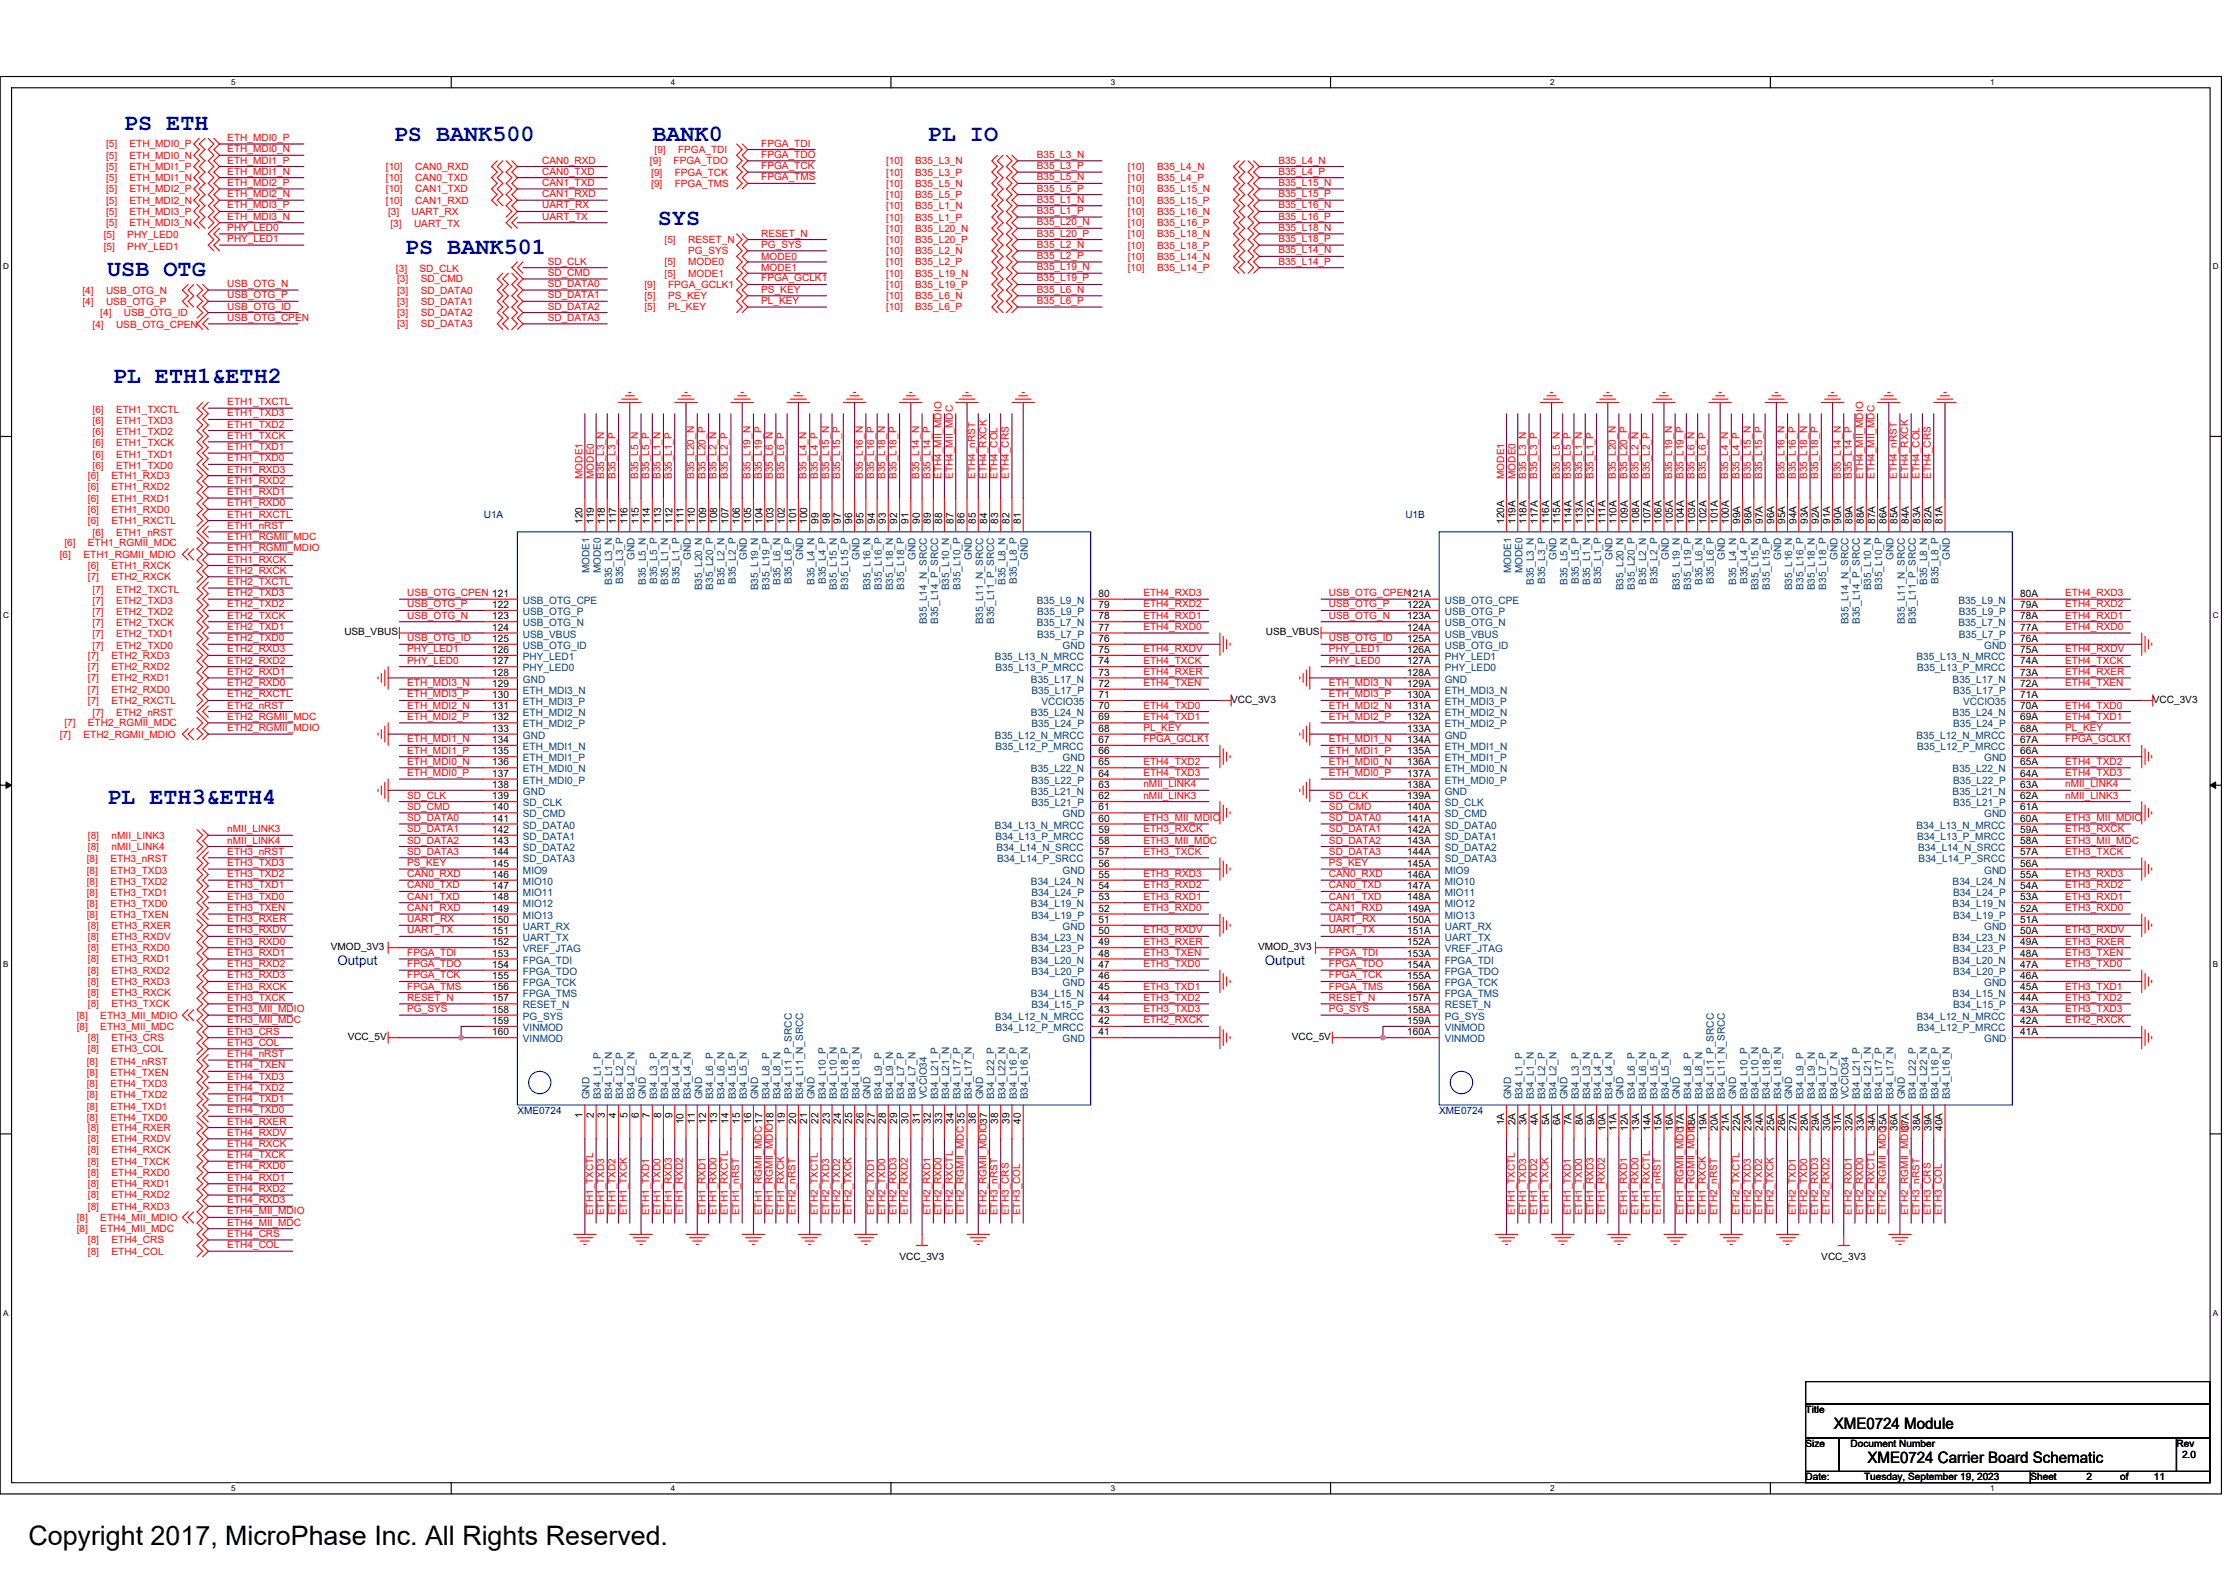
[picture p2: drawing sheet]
<svg xmlns="http://www.w3.org/2000/svg" width="297mm" height="210mm" viewBox="0 0 297 210" stroke-linecap="round" stroke-linejoin="round" font-family="sans-serif">
<defs><g id="words">
<text font-size="3.6" x="3.8" y="206">Copyright 2017, MicroPhase Inc. All Rights Reserved.</text>
<g font-size="3.1" fill="#00f">
<text x="16.5" y="17.3">PS ETH</text>
<text x="52.5" y="18.8">PS BANK500</text>
<text x="87" y="18.8">BANK0</text>
<text x="123.7" y="18.8">PL IO</text>
<text x="54" y="33.8">PS BANK501</text>
<text x="87.7" y="30.1">SYS</text>
<text x="14.3" y="36.8">USB OTG</text>
<text x="15" y="51.1">PL ETH1&amp;ETH2</text>
<text x="14.3" y="107.3">PL ETH3&amp;ETH4</text>
</g>
<g font-size="2.1">
<text x="244.5" y="190.6">XME0724 Module</text>
<text x="249" y="195.1">XME0724 Carrier Board Schematic</text>
</g>
<g font-size="1.8" fill="#00f">
<text x="45" y="128.7">Output</text>
<text x="168.6" y="128.7">Output</text>
</g>
<g font-size="1.4">
<text x="77.7" y="69.9" transform="rotate(-90 77.7 69.9)">120</text>
<text x="79.2" y="69.9" transform="rotate(-90 79.2 69.9)">119</text>
<text x="80.6" y="69.9" transform="rotate(-90 80.6 69.9)">118</text>
<text x="82.1" y="69.9" transform="rotate(-90 82.1 69.9)">117</text>
<text x="83.6" y="69.8" transform="rotate(-90 83.6 69.8)">116</text>
<text x="85.2" y="69.9" transform="rotate(-90 85.2 69.9)">115</text>
<text x="86.7" y="69.9" transform="rotate(-90 86.7 69.9)">114</text>
<text x="88.1" y="69.9" transform="rotate(-90 88.1 69.9)">113</text>
<text x="89.6" y="69.9" transform="rotate(-90 89.6 69.9)">112</text>
<text x="91.1" y="69.8" transform="rotate(-90 91.1 69.8)">111</text>
<text x="92.6" y="69.9" transform="rotate(-90 92.6 69.9)">110</text>
<text x="94.1" y="69.9" transform="rotate(-90 94.1 69.9)">109</text>
<text x="95.6" y="69.9" transform="rotate(-90 95.6 69.9)">108</text>
<text x="97.1" y="69.9" transform="rotate(-90 97.1 69.9)">107</text>
<text x="98.6" y="69.8" transform="rotate(-90 98.6 69.8)">106</text>
<text x="100.1" y="69.9" transform="rotate(-90 100.1 69.9)">105</text>
<text x="101.6" y="69.9" transform="rotate(-90 101.6 69.9)">104</text>
<text x="103.1" y="69.9" transform="rotate(-90 103.1 69.9)">103</text>
<text x="104.6" y="69.9" transform="rotate(-90 104.6 69.9)">102</text>
<text x="106.1" y="69.8" transform="rotate(-90 106.1 69.8)">101</text>
<text x="107.6" y="69.9" transform="rotate(-90 107.6 69.9)">100</text>
<text x="109.1" y="69.9" transform="rotate(-90 109.1 69.9)">99</text>
<text x="110.6" y="69.9" transform="rotate(-90 110.6 69.9)">98</text>
<text x="112.1" y="69.9" transform="rotate(-90 112.1 69.9)">97</text>
<text x="113.6" y="69.8" transform="rotate(-90 113.6 69.8)">96</text>
<text x="115.1" y="69.9" transform="rotate(-90 115.1 69.9)">95</text>
<text x="116.6" y="69.9" transform="rotate(-90 116.6 69.9)">94</text>
<text x="118.1" y="69.9" transform="rotate(-90 118.1 69.9)">93</text>
<text x="119.6" y="69.9" transform="rotate(-90 119.6 69.9)">92</text>
<text x="121.1" y="69.8" transform="rotate(-90 121.1 69.8)">91</text>
<text x="122.6" y="69.9" transform="rotate(-90 122.6 69.9)">90</text>
<text x="124.1" y="69.9" transform="rotate(-90 124.1 69.9)">89</text>
<text x="125.6" y="69.9" transform="rotate(-90 125.6 69.9)">88</text>
<text x="127.1" y="69.9" transform="rotate(-90 127.1 69.9)">87</text>
<text x="128.6" y="69.8" transform="rotate(-90 128.6 69.8)">86</text>
<text x="130.1" y="69.9" transform="rotate(-90 130.1 69.9)">85</text>
<text x="131.6" y="69.9" transform="rotate(-90 131.6 69.9)">84</text>
<text x="133.1" y="69.9" transform="rotate(-90 133.1 69.9)">83</text>
<text x="134.6" y="69.9" transform="rotate(-90 134.6 69.9)">82</text>
<text x="136.1" y="69.8" transform="rotate(-90 136.1 69.8)">81</text>
<text x="200.5" y="69.9" transform="rotate(-90 200.5 69.9)">120A</text>
<text x="202" y="69.9" transform="rotate(-90 202 69.9)">119A</text>
<text x="203.5" y="69.9" transform="rotate(-90 203.5 69.9)">118A</text>
<text x="205" y="69.9" transform="rotate(-90 205 69.9)">117A</text>
<text x="206.5" y="69.8" transform="rotate(-90 206.5 69.8)">116A</text>
<text x="208" y="69.9" transform="rotate(-90 208 69.9)">115A</text>
<text x="209.5" y="69.9" transform="rotate(-90 209.5 69.9)">114A</text>
<text x="211" y="69.9" transform="rotate(-90 211 69.9)">113A</text>
<text x="212.5" y="69.9" transform="rotate(-90 212.5 69.9)">112A</text>
<text x="214" y="69.8" transform="rotate(-90 214 69.8)">111A</text>
<text x="215.5" y="69.9" transform="rotate(-90 215.5 69.9)">110A</text>
<text x="217" y="69.9" transform="rotate(-90 217 69.9)">109A</text>
<text x="218.5" y="69.9" transform="rotate(-90 218.5 69.9)">108A</text>
<text x="220" y="69.9" transform="rotate(-90 220 69.9)">107A</text>
<text x="221.5" y="69.8" transform="rotate(-90 221.5 69.8)">106A</text>
<text x="223" y="69.9" transform="rotate(-90 223 69.9)">105A</text>
<text x="224.5" y="69.9" transform="rotate(-90 224.5 69.9)">104A</text>
<text x="226" y="69.9" transform="rotate(-90 226 69.9)">103A</text>
<text x="227.5" y="69.9" transform="rotate(-90 227.5 69.9)">102A</text>
<text x="229" y="69.8" transform="rotate(-90 229 69.8)">101A</text>
<text x="230.5" y="69.9" transform="rotate(-90 230.5 69.9)">100A</text>
<text x="232" y="69.9" transform="rotate(-90 232 69.9)">99A</text>
<text x="233.5" y="69.9" transform="rotate(-90 233.5 69.9)">98A</text>
<text x="235" y="69.9" transform="rotate(-90 235 69.9)">97A</text>
<text x="236.5" y="69.8" transform="rotate(-90 236.5 69.8)">96A</text>
<text x="238" y="69.9" transform="rotate(-90 238 69.9)">95A</text>
<text x="239.5" y="69.9" transform="rotate(-90 239.5 69.9)">94A</text>
<text x="241" y="69.9" transform="rotate(-90 241 69.9)">93A</text>
<text x="242.5" y="69.9" transform="rotate(-90 242.5 69.9)">92A</text>
<text x="244" y="69.8" transform="rotate(-90 244 69.8)">91A</text>
<text x="245.5" y="69.9" transform="rotate(-90 245.5 69.9)">90A</text>
<text x="247" y="69.9" transform="rotate(-90 247 69.9)">89A</text>
<text x="248.5" y="69.9" transform="rotate(-90 248.5 69.9)">88A</text>
<text x="250" y="69.9" transform="rotate(-90 250 69.9)">87A</text>
<text x="251.5" y="69.8" transform="rotate(-90 251.5 69.8)">86A</text>
<text x="253" y="69.9" transform="rotate(-90 253 69.9)">85A</text>
<text x="254.5" y="69.9" transform="rotate(-90 254.5 69.9)">84A</text>
<text x="256" y="69.9" transform="rotate(-90 256 69.9)">83A</text>
<text x="257.5" y="69.9" transform="rotate(-90 257.5 69.9)">82A</text>
<text x="259" y="69.8" transform="rotate(-90 259 69.8)">81A</text>
<text x="65.6" y="81.1">122</text>
<text x="65.6" y="82.6">123</text>
<text x="146.5" y="81.1">79</text>
<text x="146.5" y="82.6">78</text>
<text x="146.5" y="79.6">80</text>
<text x="187.6" y="81.1">122A</text>
<text x="187.6" y="82.6">123A</text>
<text x="269.3" y="82.6">78A</text>
<text x="269.3" y="81.1">79A</text>
<text x="269.3" y="79.6">80A</text>
<text x="65.6" y="84.1">124</text>
<text x="65.6" y="85.6">125</text>
<text x="65.6" y="87.1">126</text>
<text x="65.6" y="88.6">127</text>
<text x="146.5" y="84.1">77</text>
<text x="146.5" y="88.6">74</text>
<text x="146.5" y="87.1">75</text>
<text x="146.5" y="85.6">76</text>
<text x="187.6" y="84.1">124A</text>
<text x="187.6" y="85.6">125A</text>
<text x="187.6" y="87.1">126A</text>
<text x="187.6" y="88.6">127A</text>
<text x="269.3" y="87.1">75A</text>
<text x="269.3" y="88.6">74A</text>
<text x="269.3" y="84.1">77A</text>
<text x="269.3" y="85.6">76A</text>
<text x="65.6" y="90.1">128</text>
<text x="65.6" y="91.6">129</text>
<text x="65.6" y="93.1">130</text>
<text x="65.6" y="94.6">131</text>
<text x="146.5" y="94.6">70</text>
<text x="146.5" y="90.1">73</text>
<text x="146.5" y="93.1">71</text>
<text x="146.5" y="91.6">72</text>
<text x="187.6" y="90.1">128A</text>
<text x="187.6" y="91.6">129A</text>
<text x="187.6" y="93.1">130A</text>
<text x="187.6" y="94.6">131A</text>
<text x="269.3" y="94.6">70A</text>
<text x="269.3" y="90.1">73A</text>
<text x="269.3" y="93.1">71A</text>
<text x="269.3" y="91.6">72A</text>
<text x="65.6" y="96.1">132</text>
<text x="65.6" y="97.6">133</text>
<text x="65.6" y="99.1">134</text>
<text x="65.6" y="100.6">135</text>
<text x="146.5" y="99.1">67</text>
<text x="146.5" y="97.6">68</text>
<text x="146.5" y="100.6">66</text>
<text x="146.5" y="96.1">69</text>
<text x="187.6" y="96.1">132A</text>
<text x="187.6" y="97.6">133A</text>
<text x="187.6" y="99.1">134A</text>
<text x="187.6" y="100.6">135A</text>
<text x="269.3" y="97.6">68A</text>
<text x="269.3" y="99.1">67A</text>
<text x="269.3" y="100.6">66A</text>
<text x="269.3" y="96.1">69A</text>
<text x="65.6" y="102">136</text>
<text x="65.6" y="103.5">137</text>
<text x="65.6" y="105.1">138</text>
<text x="65.6" y="106.6">139</text>
<text x="146.5" y="105.1">63</text>
<text x="146.5" y="102">65</text>
<text x="146.5" y="106.6">62</text>
<text x="146.5" y="103.5">64</text>
<text x="187.6" y="102">136A</text>
<text x="187.6" y="103.5">137A</text>
<text x="187.6" y="105.1">138A</text>
<text x="187.6" y="106.6">139A</text>
<text x="269.3" y="105.1">63A</text>
<text x="269.3" y="102">65A</text>
<text x="269.3" y="106.6">62A</text>
<text x="269.3" y="103.5">64A</text>
<text x="65.6" y="108.1">140</text>
<text x="65.6" y="109.5">141</text>
<text x="65.6" y="111">142</text>
<text x="65.6" y="112.5">143</text>
<text x="146.5" y="112.5">58</text>
<text x="146.5" y="111">59</text>
<text x="146.5" y="109.5">60</text>
<text x="146.5" y="108.1">61</text>
<text x="187.6" y="108.1">140A</text>
<text x="187.6" y="109.5">141A</text>
<text x="187.6" y="111">142A</text>
<text x="187.6" y="112.5">143A</text>
<text x="269.3" y="109.5">60A</text>
<text x="269.3" y="112.5">58A</text>
<text x="269.3" y="111">59A</text>
<text x="269.3" y="108.1">61A</text>
<text x="65.6" y="114">144</text>
<text x="65.6" y="115.5">145</text>
<text x="65.6" y="117">146</text>
<text x="65.6" y="118.5">147</text>
<text x="146.5" y="114">57</text>
<text x="146.5" y="117">55</text>
<text x="146.5" y="115.5">56</text>
<text x="146.5" y="118.5">54</text>
<text x="187.6" y="114">144A</text>
<text x="187.6" y="115.5">145A</text>
<text x="187.6" y="117">146A</text>
<text x="187.6" y="118.5">147A</text>
<text x="269.3" y="114">57A</text>
<text x="269.3" y="117">55A</text>
<text x="269.3" y="115.5">56A</text>
<text x="269.3" y="118.5">54A</text>
<text x="65.6" y="120">148</text>
<text x="65.6" y="121.5">149</text>
<text x="65.6" y="123">150</text>
<text x="65.6" y="124.5">151</text>
<text x="146.5" y="124.5">50</text>
<text x="146.5" y="120">53</text>
<text x="146.5" y="123">51</text>
<text x="146.5" y="121.5">52</text>
<text x="187.6" y="120">148A</text>
<text x="187.6" y="121.5">149A</text>
<text x="187.6" y="123">150A</text>
<text x="187.6" y="124.5">151A</text>
<text x="269.3" y="124.5">50A</text>
<text x="269.3" y="120">53A</text>
<text x="269.3" y="123">51A</text>
<text x="269.3" y="121.5">52A</text>
<text x="65.6" y="126">152</text>
<text x="65.6" y="127.5">153</text>
<text x="65.6" y="129">154</text>
<text x="65.6" y="130.5">155</text>
<text x="146.5" y="127.5">48</text>
<text x="146.5" y="130.5">46</text>
<text x="146.5" y="129">47</text>
<text x="146.5" y="126">49</text>
<text x="187.6" y="126">152A</text>
<text x="187.6" y="127.5">153A</text>
<text x="187.6" y="129">154A</text>
<text x="187.6" y="130.5">155A</text>
<text x="269.3" y="127.5">48A</text>
<text x="269.3" y="130.5">46A</text>
<text x="269.3" y="129">47A</text>
<text x="269.3" y="126">49A</text>
<text x="65.6" y="132">156</text>
<text x="65.6" y="133.5">157</text>
<text x="65.6" y="135">158</text>
<text x="65.6" y="136.5">159</text>
<text x="146.5" y="132">45</text>
<text x="146.5" y="136.5">42</text>
<text x="146.5" y="135">43</text>
<text x="146.5" y="133.5">44</text>
<text x="187.6" y="132">156A</text>
<text x="187.6" y="133.5">157A</text>
<text x="187.6" y="135">158A</text>
<text x="187.6" y="136.5">159A</text>
<text x="269.3" y="135">43A</text>
<text x="269.3" y="132">45A</text>
<text x="269.3" y="136.5">42A</text>
<text x="269.3" y="133.5">44A</text>
<text x="65.6" y="138">160</text>
<text x="146.5" y="138">41</text>
<text x="187.6" y="138">160A</text>
<text x="269.3" y="138">41A</text>
<text x="77.7" y="149.1" transform="rotate(-90 77.7 149.1)">1</text>
<text x="79.2" y="149.1" transform="rotate(-90 79.2 149.1)">2</text>
<text x="80.6" y="149.1" transform="rotate(-90 80.6 149.1)">3</text>
<text x="82.1" y="149.1" transform="rotate(-90 82.1 149.1)">4</text>
<text x="83.6" y="149.1" transform="rotate(-90 83.6 149.1)">5</text>
<text x="85.2" y="149.1" transform="rotate(-90 85.2 149.1)">6</text>
<text x="86.7" y="149.1" transform="rotate(-90 86.7 149.1)">7</text>
<text x="88.1" y="149.1" transform="rotate(-90 88.1 149.1)">8</text>
<text x="89.6" y="149.1" transform="rotate(-90 89.6 149.1)">9</text>
<text x="91.1" y="149.9" transform="rotate(-90 91.1 149.9)">10</text>
<text x="92.6" y="149.9" transform="rotate(-90 92.6 149.9)">11</text>
<text x="94.1" y="149.9" transform="rotate(-90 94.1 149.9)">12</text>
<text x="95.6" y="149.9" transform="rotate(-90 95.6 149.9)">13</text>
<text x="97.1" y="149.9" transform="rotate(-90 97.1 149.9)">14</text>
<text x="98.6" y="149.9" transform="rotate(-90 98.6 149.9)">15</text>
<text x="100.1" y="149.9" transform="rotate(-90 100.1 149.9)">16</text>
<text x="104.6" y="149.9" transform="rotate(-90 104.6 149.9)">19</text>
<text x="106.1" y="149.9" transform="rotate(-90 106.1 149.9)">20</text>
<text x="107.6" y="149.9" transform="rotate(-90 107.6 149.9)">21</text>
<text x="109.1" y="149.9" transform="rotate(-90 109.1 149.9)">22</text>
<text x="110.6" y="149.9" transform="rotate(-90 110.6 149.9)">23</text>
<text x="112.1" y="149.9" transform="rotate(-90 112.1 149.9)">24</text>
<text x="113.6" y="149.9" transform="rotate(-90 113.6 149.9)">25</text>
<text x="115.1" y="149.9" transform="rotate(-90 115.1 149.9)">26</text>
<text x="116.6" y="149.9" transform="rotate(-90 116.6 149.9)">27</text>
<text x="118.1" y="149.9" transform="rotate(-90 118.1 149.9)">28</text>
<text x="119.6" y="149.9" transform="rotate(-90 119.6 149.9)">29</text>
<text x="121.1" y="149.9" transform="rotate(-90 121.1 149.9)">30</text>
<text x="122.6" y="149.9" transform="rotate(-90 122.6 149.9)">31</text>
<text x="124.1" y="149.9" transform="rotate(-90 124.1 149.9)">32</text>
<text x="125.6" y="149.9" transform="rotate(-90 125.6 149.9)">33</text>
<text x="127.1" y="149.9" transform="rotate(-90 127.1 149.9)">34</text>
<text x="130.1" y="149.9" transform="rotate(-90 130.1 149.9)">36</text>
<text x="133.1" y="149.9" transform="rotate(-90 133.1 149.9)">38</text>
<text x="134.6" y="149.9" transform="rotate(-90 134.6 149.9)">39</text>
<text x="136.1" y="149.9" transform="rotate(-90 136.1 149.9)">40</text>
<text x="200.5" y="150" transform="rotate(-90 200.5 150)">1A</text>
<text x="202" y="150" transform="rotate(-90 202 150)">2A</text>
<text x="203.5" y="150" transform="rotate(-90 203.5 150)">3A</text>
<text x="205" y="150" transform="rotate(-90 205 150)">4A</text>
<text x="206.5" y="150" transform="rotate(-90 206.5 150)">5A</text>
<text x="208" y="150" transform="rotate(-90 208 150)">6A</text>
<text x="209.5" y="150" transform="rotate(-90 209.5 150)">7A</text>
<text x="211" y="150" transform="rotate(-90 211 150)">8A</text>
<text x="212.5" y="150" transform="rotate(-90 212.5 150)">9A</text>
<text x="214" y="150.7" transform="rotate(-90 214 150.7)">10A</text>
<text x="215.5" y="150.7" transform="rotate(-90 215.5 150.7)">11A</text>
<text x="217" y="150.7" transform="rotate(-90 217 150.7)">12A</text>
<text x="218.5" y="150.7" transform="rotate(-90 218.5 150.7)">13A</text>
<text x="220" y="150.7" transform="rotate(-90 220 150.7)">14A</text>
<text x="221.5" y="150.7" transform="rotate(-90 221.5 150.7)">15A</text>
<text x="223" y="150.7" transform="rotate(-90 223 150.7)">16A</text>
<text x="226" y="150.7" transform="rotate(-90 226 150.7)">18A</text>
<text x="227.5" y="150.7" transform="rotate(-90 227.5 150.7)">19A</text>
<text x="229" y="150.7" transform="rotate(-90 229 150.7)">20A</text>
<text x="230.5" y="150.7" transform="rotate(-90 230.5 150.7)">21A</text>
<text x="232" y="150.7" transform="rotate(-90 232 150.7)">22A</text>
<text x="233.5" y="150.7" transform="rotate(-90 233.5 150.7)">23A</text>
<text x="235" y="150.7" transform="rotate(-90 235 150.7)">24A</text>
<text x="236.5" y="150.7" transform="rotate(-90 236.5 150.7)">25A</text>
<text x="238" y="150.7" transform="rotate(-90 238 150.7)">26A</text>
<text x="239.5" y="150.7" transform="rotate(-90 239.5 150.7)">27A</text>
<text x="241" y="150.7" transform="rotate(-90 241 150.7)">28A</text>
<text x="242.5" y="150.7" transform="rotate(-90 242.5 150.7)">29A</text>
<text x="244" y="150.7" transform="rotate(-90 244 150.7)">30A</text>
<text x="245.5" y="150.7" transform="rotate(-90 245.5 150.7)">31A</text>
<text x="247" y="150.7" transform="rotate(-90 247 150.7)">32A</text>
<text x="248.5" y="150.7" transform="rotate(-90 248.5 150.7)">33A</text>
<text x="250" y="150.7" transform="rotate(-90 250 150.7)">34A</text>
<text x="253" y="150.7" transform="rotate(-90 253 150.7)">36A</text>
<text x="254.5" y="150.7" transform="rotate(-90 254.5 150.7)">37A</text>
<text x="256" y="150.7" transform="rotate(-90 256 150.7)">38A</text>
<text x="257.5" y="150.7" transform="rotate(-90 257.5 150.7)">39A</text>
<text x="259" y="150.7" transform="rotate(-90 259 150.7)">40A</text>
</g>
<g font-size="1.4" fill="#004080">
<text x="78.6" y="76.4" transform="rotate(-90 78.6 76.4)">MODE1</text>
<text x="80.1" y="76.4" transform="rotate(-90 80.1 76.4)">MODE0</text>
<text x="81.6" y="78" transform="rotate(-90 81.6 78)">B35_L3_N</text>
<text x="83.1" y="77.9" transform="rotate(-90 83.1 77.9)">B35_L3_P</text>
<text x="84.6" y="74.6" transform="rotate(-90 84.6 74.6)">GND</text>
<text x="86.1" y="78" transform="rotate(-90 86.1 78)">B35_L5_N</text>
<text x="87.6" y="77.9" transform="rotate(-90 87.6 77.9)">B35_L5_P</text>
<text x="89.1" y="78" transform="rotate(-90 89.1 78)">B35_L1_N</text>
<text x="90.6" y="77.9" transform="rotate(-90 90.6 77.9)">B35_L1_P</text>
<text x="92.1" y="74.6" transform="rotate(-90 92.1 74.6)">GND</text>
<text x="96.6" y="78" transform="rotate(-90 96.6 78)">B35_L2_N</text>
<text x="98.1" y="77.9" transform="rotate(-90 98.1 77.9)">B35_L2_P</text>
<text x="99.6" y="74.6" transform="rotate(-90 99.6 74.6)">GND</text>
<text x="104.1" y="78" transform="rotate(-90 104.1 78)">B35_L6_N</text>
<text x="105.6" y="77.9" transform="rotate(-90 105.6 77.9)">B35_L6_P</text>
<text x="107.1" y="74.6" transform="rotate(-90 107.1 74.6)">GND</text>
<text x="108.6" y="78" transform="rotate(-90 108.6 78)">B35_L4_N</text>
<text x="110.1" y="77.9" transform="rotate(-90 110.1 77.9)">B35_L4_P</text>
<text x="114.6" y="74.6" transform="rotate(-90 114.6 74.6)">GND</text>
<text x="122.1" y="74.6" transform="rotate(-90 122.1 74.6)">GND</text>
<text x="129.6" y="74.6" transform="rotate(-90 129.6 74.6)">GND</text>
<text x="134" y="78" transform="rotate(-90 134 78)">B35_L8_N</text>
<text x="135.5" y="77.9" transform="rotate(-90 135.5 77.9)">B35_L8_P</text>
<text x="137.1" y="74.6" transform="rotate(-90 137.1 74.6)">GND</text>
<text x="201.5" y="76.4" transform="rotate(-90 201.5 76.4)">MODE1</text>
<text x="203" y="76.4" transform="rotate(-90 203 76.4)">MODE0</text>
<text x="204.5" y="78" transform="rotate(-90 204.5 78)">B35_L3_N</text>
<text x="206" y="77.9" transform="rotate(-90 206 77.9)">B35_L3_P</text>
<text x="207.5" y="74.6" transform="rotate(-90 207.5 74.6)">GND</text>
<text x="209" y="78" transform="rotate(-90 209 78)">B35_L5_N</text>
<text x="210.5" y="77.9" transform="rotate(-90 210.5 77.9)">B35_L5_P</text>
<text x="212" y="78" transform="rotate(-90 212 78)">B35_L1_N</text>
<text x="213.5" y="77.9" transform="rotate(-90 213.5 77.9)">B35_L1_P</text>
<text x="215" y="74.6" transform="rotate(-90 215 74.6)">GND</text>
<text x="219.5" y="78" transform="rotate(-90 219.5 78)">B35_L2_N</text>
<text x="221" y="77.9" transform="rotate(-90 221 77.9)">B35_L2_P</text>
<text x="222.5" y="74.6" transform="rotate(-90 222.5 74.6)">GND</text>
<text x="227" y="78" transform="rotate(-90 227 78)">B35_L6_N</text>
<text x="228.5" y="77.9" transform="rotate(-90 228.5 77.9)">B35_L6_P</text>
<text x="230" y="74.6" transform="rotate(-90 230 74.6)">GND</text>
<text x="231.5" y="78" transform="rotate(-90 231.5 78)">B35_L4_N</text>
<text x="233" y="77.9" transform="rotate(-90 233 77.9)">B35_L4_P</text>
<text x="237.5" y="74.6" transform="rotate(-90 237.5 74.6)">GND</text>
<text x="245" y="74.6" transform="rotate(-90 245 74.6)">GND</text>
<text x="252.5" y="74.6" transform="rotate(-90 252.5 74.6)">GND</text>
<text x="256.9" y="78" transform="rotate(-90 256.9 78)">B35_L8_N</text>
<text x="258.4" y="77.9" transform="rotate(-90 258.4 77.9)">B35_L8_P</text>
<text x="259.9" y="74.6" transform="rotate(-90 259.9 74.6)">GND</text>
<text x="69.7" y="80.5">USB_OTG_CPE</text>
<text x="69.7" y="82">USB_OTG_P</text>
<text x="69.7" y="83.5">USB_OTG_N</text>
<text x="93.6" y="78.7" transform="rotate(-90 93.6 78.7)">B35_L20_N</text>
<text x="95.1" y="78.6" transform="rotate(-90 95.1 78.6)">B35_L20_P</text>
<text x="101.1" y="78.7" transform="rotate(-90 101.1 78.7)">B35_L19_N</text>
<text x="102.6" y="78.6" transform="rotate(-90 102.6 78.6)">B35_L19_P</text>
<text x="111.6" y="78.7" transform="rotate(-90 111.6 78.7)">B35_L15_N</text>
<text x="113.1" y="78.6" transform="rotate(-90 113.1 78.6)">B35_L15_P</text>
<text x="116.1" y="78.7" transform="rotate(-90 116.1 78.7)">B35_L16_N</text>
<text x="117.6" y="78.6" transform="rotate(-90 117.6 78.6)">B35_L16_P</text>
<text x="119.1" y="78.7" transform="rotate(-90 119.1 78.7)">B35_L18_N</text>
<text x="120.6" y="78.6" transform="rotate(-90 120.6 78.6)">B35_L18_P</text>
<text x="123.6" y="83.2" transform="rotate(-90 123.6 83.2)">B35_L14_N_SRCC</text>
<text x="125.1" y="83.2" transform="rotate(-90 125.1 83.2)">B35_L14_P_SRCC</text>
<text x="126.6" y="78.7" transform="rotate(-90 126.6 78.7)">B35_L10_N</text>
<text x="128.1" y="78.6" transform="rotate(-90 128.1 78.6)">B35_L10_P</text>
<text x="131.1" y="83.2" transform="rotate(-90 131.1 83.2)">B35_L11_N_SRCC</text>
<text x="132.6" y="83.2" transform="rotate(-90 132.6 83.2)">B35_L11_P_SRCC</text>
<text x="138.2" y="83.5">B35_L7_N</text>
<text x="138.2" y="80.5">B35_L9_N</text>
<text x="138.3" y="82">B35_L9_P</text>
<text x="192.6" y="80.5">USB_OTG_CPE</text>
<text x="192.6" y="82">USB_OTG_P</text>
<text x="192.6" y="83.5">USB_OTG_N</text>
<text x="216.5" y="78.7" transform="rotate(-90 216.5 78.7)">B35_L20_N</text>
<text x="218" y="78.6" transform="rotate(-90 218 78.6)">B35_L20_P</text>
<text x="224" y="78.7" transform="rotate(-90 224 78.7)">B35_L19_N</text>
<text x="225.5" y="78.6" transform="rotate(-90 225.5 78.6)">B35_L19_P</text>
<text x="234.5" y="78.7" transform="rotate(-90 234.5 78.7)">B35_L15_N</text>
<text x="236" y="78.6" transform="rotate(-90 236 78.6)">B35_L15_P</text>
<text x="238.9" y="78.7" transform="rotate(-90 238.9 78.7)">B35_L16_N</text>
<text x="240.4" y="78.6" transform="rotate(-90 240.4 78.6)">B35_L16_P</text>
<text x="242" y="78.7" transform="rotate(-90 242 78.7)">B35_L18_N</text>
<text x="243.5" y="78.6" transform="rotate(-90 243.5 78.6)">B35_L18_P</text>
<text x="246.4" y="83.2" transform="rotate(-90 246.4 83.2)">B35_L14_N_SRCC</text>
<text x="247.9" y="83.2" transform="rotate(-90 247.9 83.2)">B35_L14_P_SRCC</text>
<text x="249.4" y="78.7" transform="rotate(-90 249.4 78.7)">B35_L10_N</text>
<text x="250.9" y="78.6" transform="rotate(-90 250.9 78.6)">B35_L10_P</text>
<text x="253.9" y="83.2" transform="rotate(-90 253.9 83.2)">B35_L11_N_SRCC</text>
<text x="255.4" y="83.2" transform="rotate(-90 255.4 83.2)">B35_L11_P_SRCC</text>
<text x="261.1" y="83.5">B35_L7_N</text>
<text x="261.1" y="80.5">B35_L9_N</text>
<text x="261.2" y="82">B35_L9_P</text>
<text x="69.7" y="85">USB_VBUS</text>
<text x="69.7" y="86.5">USB_OTG_ID</text>
<text x="69.7" y="88">PHY_LED1</text>
<text x="69.7" y="89.5">PHY_LED0</text>
<text x="132.6" y="88">B35_L13_N_MRCC</text>
<text x="132.7" y="89.5">B35_L13_P_MRCC</text>
<text x="138.3" y="85">B35_L7_P</text>
<text x="141.7" y="86.5">GND</text>
<text x="192.6" y="85">USB_VBUS</text>
<text x="192.6" y="86.5">USB_OTG_ID</text>
<text x="192.6" y="88">PHY_LED1</text>
<text x="192.6" y="89.5">PHY_LED0</text>
<text x="255.5" y="88">B35_L13_N_MRCC</text>
<text x="255.6" y="89.5">B35_L13_P_MRCC</text>
<text x="261.2" y="85">B35_L7_P</text>
<text x="264.5" y="86.5">GND</text>
<text x="69.7" y="91">GND</text>
<text x="69.7" y="92.5">ETH_MDI3_N</text>
<text x="69.7" y="94">ETH_MDI3_P</text>
<text x="69.7" y="95.5">ETH_MDI2_N</text>
<text x="137.5" y="95.5">B35_L24_N</text>
<text x="137.5" y="91">B35_L17_N</text>
<text x="137.5" y="92.5">B35_L17_P</text>
<text x="138.8" y="94">VCCIO35</text>
<text x="192.6" y="91">GND</text>
<text x="192.6" y="92.5">ETH_MDI3_N</text>
<text x="192.6" y="94">ETH_MDI3_P</text>
<text x="192.6" y="95.5">ETH_MDI2_N</text>
<text x="260.3" y="95.5">B35_L24_N</text>
<text x="260.3" y="91">B35_L17_N</text>
<text x="260.4" y="92.5">B35_L17_P</text>
<text x="261.7" y="94">VCCIO35</text>
<text x="69.7" y="97">ETH_MDI2_P</text>
<text x="69.7" y="98.5">GND</text>
<text x="69.7" y="100">ETH_MDI1_N</text>
<text x="69.7" y="101.5">ETH_MDI1_P</text>
<text x="132.6" y="98.5">B35_L12_N_MRCC</text>
<text x="132.7" y="100">B35_L12_P_MRCC</text>
<text x="137.5" y="97">B35_L24_P</text>
<text x="141.7" y="101.5">GND</text>
<text x="192.6" y="97">ETH_MDI2_P</text>
<text x="192.6" y="98.5">GND</text>
<text x="192.6" y="100">ETH_MDI1_N</text>
<text x="192.6" y="101.5">ETH_MDI1_P</text>
<text x="255.5" y="98.5">B35_L12_N_MRCC</text>
<text x="255.6" y="100">B35_L12_P_MRCC</text>
<text x="260.4" y="97">B35_L24_P</text>
<text x="264.5" y="101.5">GND</text>
<text x="69.7" y="103">ETH_MDI0_N</text>
<text x="69.7" y="104.5">ETH_MDI0_P</text>
<text x="69.7" y="106">GND</text>
<text x="69.7" y="107.5">SD_CLK</text>
<text x="137.5" y="106">B35_L21_N</text>
<text x="137.5" y="103">B35_L22_N</text>
<text x="137.5" y="107.5">B35_L21_P</text>
<text x="137.5" y="104.5">B35_L22_P</text>
<text x="192.6" y="103">ETH_MDI0_N</text>
<text x="192.6" y="104.5">ETH_MDI0_P</text>
<text x="192.6" y="106">GND</text>
<text x="192.6" y="107.5">SD_CLK</text>
<text x="260.3" y="106">B35_L21_N</text>
<text x="260.3" y="103">B35_L22_N</text>
<text x="260.4" y="107.5">B35_L21_P</text>
<text x="260.4" y="104.5">B35_L22_P</text>
<text x="69.7" y="109">SD_CMD</text>
<text x="69.7" y="110.5">SD_DATA0</text>
<text x="69.7" y="112">SD_DATA1</text>
<text x="69.7" y="113.5">SD_DATA2</text>
<text x="132.6" y="110.5">B34_L13_N_MRCC</text>
<text x="132.7" y="112">B34_L13_P_MRCC</text>
<text x="132.9" y="113.5">B34_L14_N_SRCC</text>
<text x="141.7" y="109">GND</text>
<text x="192.6" y="109">SD_CMD</text>
<text x="192.6" y="110.5">SD_DATA0</text>
<text x="192.6" y="112">SD_DATA1</text>
<text x="192.6" y="113.5">SD_DATA2</text>
<text x="255.5" y="110.5">B34_L13_N_MRCC</text>
<text x="255.6" y="112">B34_L13_P_MRCC</text>
<text x="255.7" y="113.5">B34_L14_N_SRCC</text>
<text x="264.5" y="109">GND</text>
<text x="69.7" y="115">SD_DATA3</text>
<text x="69.7" y="116.5">MIO9</text>
<text x="69.7" y="118">MIO10</text>
<text x="69.7" y="119.5">MIO11</text>
<text x="132.9" y="115">B34_L14_P_SRCC</text>
<text x="137.5" y="118">B34_L24_N</text>
<text x="137.5" y="119.5">B34_L24_P</text>
<text x="141.7" y="116.5">GND</text>
<text x="192.6" y="115">SD_DATA3</text>
<text x="192.6" y="116.5">MIO9</text>
<text x="192.6" y="118">MIO10</text>
<text x="192.6" y="119.5">MIO11</text>
<text x="255.8" y="115">B34_L14_P_SRCC</text>
<text x="260.3" y="118">B34_L24_N</text>
<text x="260.4" y="119.5">B34_L24_P</text>
<text x="264.5" y="116.5">GND</text>
<text x="69.7" y="121">MIO12</text>
<text x="69.7" y="122.5">MIO13</text>
<text x="69.7" y="124">UART_RX</text>
<text x="69.7" y="125.5">UART_TX</text>
<text x="137.5" y="125.5">B34_L23_N</text>
<text x="137.5" y="121">B34_L19_N</text>
<text x="137.5" y="122.5">B34_L19_P</text>
<text x="141.7" y="124">GND</text>
<text x="192.6" y="121">MIO12</text>
<text x="192.6" y="122.5">MIO13</text>
<text x="192.6" y="124">UART_RX</text>
<text x="192.6" y="125.5">UART_TX</text>
<text x="260.3" y="125.5">B34_L23_N</text>
<text x="260.3" y="121">B34_L19_N</text>
<text x="260.4" y="122.5">B34_L19_P</text>
<text x="264.5" y="124">GND</text>
<text x="69.7" y="127">VREF_JTAG</text>
<text x="69.7" y="128.5">FPGA_TDI</text>
<text x="69.7" y="130">FPGA_TDO</text>
<text x="69.7" y="131.5">FPGA_TCK</text>
<text x="137.5" y="128.5">B34_L20_N</text>
<text x="137.5" y="130">B34_L20_P</text>
<text x="137.5" y="127">B34_L23_P</text>
<text x="141.7" y="131.5">GND</text>
<text x="192.6" y="127">VREF_JTAG</text>
<text x="192.6" y="128.5">FPGA_TDI</text>
<text x="192.6" y="130">FPGA_TDO</text>
<text x="192.6" y="131.5">FPGA_TCK</text>
<text x="260.3" y="128.5">B34_L20_N</text>
<text x="260.4" y="130">B34_L20_P</text>
<text x="260.4" y="127">B34_L23_P</text>
<text x="264.5" y="131.5">GND</text>
<text x="69.7" y="132.9">FPGA_TMS</text>
<text x="69.7" y="134.5">RESET_N</text>
<text x="69.7" y="136">PG_SYS</text>
<text x="69.7" y="137.5">VINMOD</text>
<text x="132.6" y="136">B34_L12_N_MRCC</text>
<text x="132.7" y="137.5">B34_L12_P_MRCC</text>
<text x="137.5" y="132.9">B34_L15_N</text>
<text x="137.5" y="134.5">B34_L15_P</text>
<text x="192.6" y="132.9">FPGA_TMS</text>
<text x="192.6" y="134.5">RESET_N</text>
<text x="192.6" y="136">PG_SYS</text>
<text x="192.6" y="137.5">VINMOD</text>
<text x="255.5" y="136">B34_L12_N_MRCC</text>
<text x="255.6" y="137.5">B34_L12_P_MRCC</text>
<text x="260.3" y="132.9">B34_L15_N</text>
<text x="260.4" y="134.5">B34_L15_P</text>
<text x="69.7" y="139">VINMOD</text>
<text x="141.7" y="139">GND</text>
<text x="192.6" y="139">VINMOD</text>
<text x="264.5" y="139">GND</text>
<text x="78.6" y="146.6" transform="rotate(-90 78.6 146.6)">GND</text>
<text x="80.1" y="146.6" transform="rotate(-90 80.1 146.6)">B34_L1_P</text>
<text x="81.6" y="146.6" transform="rotate(-90 81.6 146.6)">B34_L1_N</text>
<text x="83.1" y="146.6" transform="rotate(-90 83.1 146.6)">B34_L2_P</text>
<text x="84.6" y="146.6" transform="rotate(-90 84.6 146.6)">B34_L2_N</text>
<text x="86.1" y="146.6" transform="rotate(-90 86.1 146.6)">GND</text>
<text x="87.6" y="146.6" transform="rotate(-90 87.6 146.6)">B34_L3_P</text>
<text x="89.1" y="146.6" transform="rotate(-90 89.1 146.6)">B34_L3_N</text>
<text x="90.6" y="146.6" transform="rotate(-90 90.6 146.6)">B34_L4_P</text>
<text x="92.1" y="146.6" transform="rotate(-90 92.1 146.6)">B34_L4_N</text>
<text x="93.6" y="146.6" transform="rotate(-90 93.6 146.6)">GND</text>
<text x="95.1" y="146.6" transform="rotate(-90 95.1 146.6)">B34_L6_P</text>
<text x="96.6" y="146.6" transform="rotate(-90 96.6 146.6)">B34_L6_N</text>
<text x="98.1" y="146.6" transform="rotate(-90 98.1 146.6)">B34_L5_P</text>
<text x="99.6" y="146.6" transform="rotate(-90 99.6 146.6)">B34_L5_N</text>
<text x="101.1" y="146.6" transform="rotate(-90 101.1 146.6)">GND</text>
<text x="102.6" y="146.6" transform="rotate(-90 102.6 146.6)">B34_L8_P</text>
<text x="104.1" y="146.6" transform="rotate(-90 104.1 146.6)">B34_L8_N</text>
<text x="105.6" y="146.6" transform="rotate(-90 105.6 146.6)">B34_L11_P_SRCC</text>
<text x="107.1" y="146.6" transform="rotate(-90 107.1 146.6)">B34_L11_N_SRCC</text>
<text x="108.6" y="146.6" transform="rotate(-90 108.6 146.6)">GND</text>
<text x="110.1" y="146.6" transform="rotate(-90 110.1 146.6)">B34_L10_P</text>
<text x="111.6" y="146.6" transform="rotate(-90 111.6 146.6)">B34_L10_N</text>
<text x="113.1" y="146.6" transform="rotate(-90 113.1 146.6)">B34_L18_P</text>
<text x="114.6" y="146.6" transform="rotate(-90 114.6 146.6)">B34_L18_N</text>
<text x="116.1" y="146.6" transform="rotate(-90 116.1 146.6)">GND</text>
<text x="117.6" y="146.6" transform="rotate(-90 117.6 146.6)">B34_L9_P</text>
<text x="119.1" y="146.6" transform="rotate(-90 119.1 146.6)">B34_L9_N</text>
<text x="120.6" y="146.6" transform="rotate(-90 120.6 146.6)">B34_L7_P</text>
<text x="122.1" y="146.6" transform="rotate(-90 122.1 146.6)">B34_L7_N</text>
<text x="123.6" y="146.6" transform="rotate(-90 123.6 146.6)">VCCIO34</text>
<text x="125.1" y="146.6" transform="rotate(-90 125.1 146.6)">B34_L21_P</text>
<text x="126.6" y="146.6" transform="rotate(-90 126.6 146.6)">B34_L21_N</text>
<text x="128.1" y="146.6" transform="rotate(-90 128.1 146.6)">B34_L17_P</text>
<text x="129.6" y="146.6" transform="rotate(-90 129.6 146.6)">B34_L17_N</text>
<text x="131.1" y="146.6" transform="rotate(-90 131.1 146.6)">GND</text>
<text x="132.6" y="146.6" transform="rotate(-90 132.6 146.6)">B34_L22_P</text>
<text x="134" y="146.6" transform="rotate(-90 134 146.6)">B34_L22_N</text>
<text x="135.5" y="146.6" transform="rotate(-90 135.5 146.6)">B34_L16_P</text>
<text x="137.1" y="146.6" transform="rotate(-90 137.1 146.6)">B34_L16_N</text>
<text x="201.5" y="146.6" transform="rotate(-90 201.5 146.6)">GND</text>
<text x="203" y="146.6" transform="rotate(-90 203 146.6)">B34_L1_P</text>
<text x="204.5" y="146.6" transform="rotate(-90 204.5 146.6)">B34_L1_N</text>
<text x="206" y="146.6" transform="rotate(-90 206 146.6)">B34_L2_P</text>
<text x="207.5" y="146.6" transform="rotate(-90 207.5 146.6)">B34_L2_N</text>
<text x="209" y="146.6" transform="rotate(-90 209 146.6)">GND</text>
<text x="210.5" y="146.6" transform="rotate(-90 210.5 146.6)">B34_L3_P</text>
<text x="212" y="146.6" transform="rotate(-90 212 146.6)">B34_L3_N</text>
<text x="213.5" y="146.6" transform="rotate(-90 213.5 146.6)">B34_L4_P</text>
<text x="215" y="146.6" transform="rotate(-90 215 146.6)">B34_L4_N</text>
<text x="216.5" y="146.6" transform="rotate(-90 216.5 146.6)">GND</text>
<text x="218" y="146.6" transform="rotate(-90 218 146.6)">B34_L6_P</text>
<text x="219.5" y="146.6" transform="rotate(-90 219.5 146.6)">B34_L6_N</text>
<text x="221" y="146.6" transform="rotate(-90 221 146.6)">B34_L5_P</text>
<text x="222.5" y="146.6" transform="rotate(-90 222.5 146.6)">B34_L5_N</text>
<text x="224" y="146.6" transform="rotate(-90 224 146.6)">GND</text>
<text x="225.5" y="146.6" transform="rotate(-90 225.5 146.6)">B34_L8_P</text>
<text x="227" y="146.6" transform="rotate(-90 227 146.6)">B34_L8_N</text>
<text x="228.5" y="146.6" transform="rotate(-90 228.5 146.6)">B34_L11_P_SRCC</text>
<text x="230" y="146.6" transform="rotate(-90 230 146.6)">B34_L11_N_SRCC</text>
<text x="231.5" y="146.6" transform="rotate(-90 231.5 146.6)">GND</text>
<text x="233" y="146.6" transform="rotate(-90 233 146.6)">B34_L10_P</text>
<text x="234.5" y="146.6" transform="rotate(-90 234.5 146.6)">B34_L10_N</text>
<text x="236" y="146.6" transform="rotate(-90 236 146.6)">B34_L18_P</text>
<text x="237.5" y="146.6" transform="rotate(-90 237.5 146.6)">B34_L18_N</text>
<text x="238.9" y="146.6" transform="rotate(-90 238.9 146.6)">GND</text>
<text x="240.4" y="146.6" transform="rotate(-90 240.4 146.6)">B34_L9_P</text>
<text x="242" y="146.6" transform="rotate(-90 242 146.6)">B34_L9_N</text>
<text x="243.5" y="146.6" transform="rotate(-90 243.5 146.6)">B34_L7_P</text>
<text x="245" y="146.6" transform="rotate(-90 245 146.6)">B34_L7_N</text>
<text x="246.4" y="146.6" transform="rotate(-90 246.4 146.6)">VCCIO34</text>
<text x="247.9" y="146.6" transform="rotate(-90 247.9 146.6)">B34_L21_P</text>
<text x="249.4" y="146.6" transform="rotate(-90 249.4 146.6)">B34_L21_N</text>
<text x="250.9" y="146.6" transform="rotate(-90 250.9 146.6)">B34_L17_P</text>
<text x="252.5" y="146.6" transform="rotate(-90 252.5 146.6)">B34_L17_N</text>
<text x="253.9" y="146.6" transform="rotate(-90 253.9 146.6)">GND</text>
<text x="255.4" y="146.6" transform="rotate(-90 255.4 146.6)">B34_L22_P</text>
<text x="256.9" y="146.6" transform="rotate(-90 256.9 146.6)">B34_L22_N</text>
<text x="258.4" y="146.6" transform="rotate(-90 258.4 146.6)">B34_L16_P</text>
<text x="259.9" y="146.6" transform="rotate(-90 259.9 146.6)">B34_L16_N</text>
</g>
<g font-size="1.3" fill="#f00">
<text x="14.1" y="19.7">[5]</text>
<text x="14.1" y="21.1">[5]</text>
<text x="14.1" y="22.6">[5]</text>
<text x="17.3" y="19.7">ETH_MDI0_P</text>
<text x="17.3" y="21.1">ETH_MDI0_N</text>
<text x="17.3" y="22.6">ETH_MDI1_P</text>
<text x="30.3" y="20.3">ETH_MDI0_N</text>
<text x="30.3" y="18.8">ETH_MDI0_P</text>
<text x="30.3" y="21.8">ETH_MDI1_P</text>
<text x="30.3" y="23.3">ETH_MDI1_N</text>
<text x="51.5" y="22.6">[10]</text>
<text x="55.3" y="22.6">CAN0_RXD</text>
<text x="72.3" y="21.8">CAN0_RXD</text>
<text x="72.3" y="23.3">CAN0_TXD</text>
<text x="86.7" y="21.9">[9]</text>
<text x="86.8" y="23.4">[9]</text>
<text x="87.3" y="20.4">[9]</text>
<text x="89.8" y="21.9">FPGA_TDO</text>
<text x="90" y="23.4">FPGA_TCK</text>
<text x="90.4" y="20.4">FPGA_TDI</text>
<text x="101.5" y="21">FPGA_TDO</text>
<text x="101.5" y="22.5">FPGA_TCK</text>
<text x="101.5" y="19.5">FPGA_TDI</text>
<text x="118.1" y="21.9">[10]</text>
<text x="118.1" y="23.4">[10]</text>
<text x="122" y="21.9">B35_L3_N</text>
<text x="122" y="23.4">B35_L3_P</text>
<text x="138.2" y="22.5">B35_L3_P</text>
<text x="138.2" y="21">B35_L3_N</text>
<text x="150.3" y="22.6">[10]</text>
<text x="154.3" y="22.6">B35_L4_N</text>
<text x="170.4" y="23.3">B35_L4_P</text>
<text x="170.4" y="21.8">B35_L4_N</text>
<text x="14.1" y="24.2">[5]</text>
<text x="14.1" y="25.7">[5]</text>
<text x="14.1" y="27.2">[5]</text>
<text x="14.1" y="28.6">[5]</text>
<text x="17.3" y="24.2">ETH_MDI1_N</text>
<text x="17.3" y="25.7">ETH_MDI2_P</text>
<text x="17.3" y="27.2">ETH_MDI2_N</text>
<text x="17.3" y="28.6">ETH_MDI3_P</text>
<text x="30.3" y="24.8">ETH_MDI2_P</text>
<text x="30.3" y="26.3">ETH_MDI2_N</text>
<text x="30.3" y="27.8">ETH_MDI3_P</text>
<text x="30.3" y="29.3">ETH_MDI3_N</text>
<text x="51.5" y="24.2">[10]</text>
<text x="51.5" y="25.7">[10]</text>
<text x="51.5" y="27.2">[10]</text>
<text x="51.7" y="28.6">[3]</text>
<text x="54.9" y="28.6">UART_RX</text>
<text x="55.3" y="24.2">CAN0_TXD</text>
<text x="55.3" y="25.7">CAN1_TXD</text>
<text x="55.3" y="27.2">CAN1_RXD</text>
<text x="72.3" y="24.8">CAN1_TXD</text>
<text x="72.3" y="26.3">CAN1_RXD</text>
<text x="72.3" y="27.8">UART_RX</text>
<text x="72.3" y="29.3">UART_TX</text>
<text x="86.8" y="24.9">[9]</text>
<text x="90" y="24.9">FPGA_TMS</text>
<text x="101.5" y="24">FPGA_TMS</text>
<text x="118.1" y="24.9">[10]</text>
<text x="118.1" y="26.4">[10]</text>
<text x="118.1" y="27.9">[10]</text>
<text x="118.1" y="29.4">[10]</text>
<text x="122" y="24.9">B35_L5_N</text>
<text x="122" y="26.4">B35_L5_P</text>
<text x="122" y="27.9">B35_L1_N</text>
<text x="122" y="29.4">B35_L1_P</text>
<text x="138.2" y="25.5">B35_L5_P</text>
<text x="138.2" y="24">B35_L5_N</text>
<text x="138.2" y="28.5">B35_L1_P</text>
<text x="138.2" y="27">B35_L1_N</text>
<text x="150.3" y="24.2">[10]</text>
<text x="150.3" y="25.7">[10]</text>
<text x="150.3" y="27.2">[10]</text>
<text x="150.3" y="28.6">[10]</text>
<text x="154.3" y="24.2">B35_L4_P</text>
<text x="154.3" y="25.7">B35_L15_N</text>
<text x="154.3" y="27.2">B35_L15_P</text>
<text x="154.3" y="28.6">B35_L16_N</text>
<text x="170.4" y="26.3">B35_L15_P</text>
<text x="170.4" y="24.8">B35_L15_N</text>
<text x="170.4" y="27.8">B35_L16_N</text>
<text x="170.4" y="29.3">B35_L16_P</text>
<text x="13.8" y="31.8">[5]</text>
<text x="13.8" y="33.3">[5]</text>
<text x="14.1" y="30.1">[5]</text>
<text x="17" y="31.8">PHY_LED0</text>
<text x="17" y="33.3">PHY_LED1</text>
<text x="17.3" y="30.1">ETH_MDI3_N</text>
<text x="30.3" y="32.3">PHY_LED1</text>
<text x="30.3" y="30.8">PHY_LED0</text>
<text x="52" y="30.3">[3]</text>
<text x="55.2" y="30.3">UART_TX</text>
<text x="73" y="35.3">SD_CLK</text>
<text x="88.6" y="35.4">[5]</text>
<text x="88.6" y="32.4">[5]</text>
<text x="91.8" y="35.4">MODE0</text>
<text x="91.8" y="32.4">RESET_N</text>
<text x="91.8" y="33.9">PG_SYS</text>
<text x="101.5" y="34.6">MODE0</text>
<text x="101.5" y="31.5">RESET_N</text>
<text x="101.5" y="33">PG_SYS</text>
<text x="118.1" y="30.9">[10]</text>
<text x="118.1" y="32.4">[10]</text>
<text x="118.1" y="33.9">[10]</text>
<text x="118.1" y="35.4">[10]</text>
<text x="122" y="30.9">B35_L20_N</text>
<text x="122" y="32.4">B35_L20_P</text>
<text x="122" y="33.9">B35_L2_N</text>
<text x="122" y="35.4">B35_L2_P</text>
<text x="138.2" y="31.5">B35_L20_P</text>
<text x="138.2" y="30">B35_L20_N</text>
<text x="138.2" y="34.5">B35_L2_P</text>
<text x="138.2" y="33">B35_L2_N</text>
<text x="150.3" y="30.1">[10]</text>
<text x="150.3" y="34.6">[10]</text>
<text x="150.3" y="31.6">[10]</text>
<text x="150.3" y="33.1">[10]</text>
<text x="154.3" y="30.1">B35_L16_P</text>
<text x="154.3" y="34.6">B35_L14_N</text>
<text x="154.3" y="31.6">B35_L18_N</text>
<text x="154.3" y="33.1">B35_L18_P</text>
<text x="170.4" y="35.3">B35_L14_P</text>
<text x="170.4" y="33.8">B35_L14_N</text>
<text x="170.4" y="32.3">B35_L18_P</text>
<text x="170.4" y="30.8">B35_L18_N</text>
<text x="11" y="39.1">[4]</text>
<text x="11" y="40.6">[4]</text>
<text x="14.1" y="39.1">USB_OTG_N</text>
<text x="14.1" y="40.6">USB_OTG_P</text>
<text x="30.3" y="38.3">USB_OTG_N</text>
<text x="30.3" y="39.8">USB_OTG_P</text>
<text x="30.3" y="41.3">USB_OTG_ID</text>
<text x="52.8" y="36.3">[3]</text>
<text x="52.9" y="40.6">[3]</text>
<text x="52.9" y="39.1">[3]</text>
<text x="52.9" y="37.6">[3]</text>
<text x="55.9" y="36.3">SD_CLK</text>
<text x="56.1" y="40.6">SD_DATA1</text>
<text x="56.1" y="39.1">SD_DATA0</text>
<text x="56.1" y="37.6">SD_CMD</text>
<text x="73" y="36.8">SD_CMD</text>
<text x="73" y="38.3">SD_DATA0</text>
<text x="73" y="39.8">SD_DATA1</text>
<text x="73" y="41.3">SD_DATA2</text>
<text x="85.9" y="38.4">[9]</text>
<text x="85.9" y="39.9">[5]</text>
<text x="85.9" y="41.4">[5]</text>
<text x="88.6" y="36.9">[5]</text>
<text x="89.1" y="38.4">FPGA_GCLK1</text>
<text x="89.1" y="39.9">PS_KEY</text>
<text x="89.1" y="41.4">PL_KEY</text>
<text x="91.8" y="36.9">MODE1</text>
<text x="101.5" y="36.1">MODE1</text>
<text x="101.5" y="37.5">FPGA_GCLK1</text>
<text x="101.5" y="39">PS_KEY</text>
<text x="101.5" y="40.5">PL_KEY</text>
<text x="118.1" y="36.9">[10]</text>
<text x="118.1" y="38.4">[10]</text>
<text x="118.1" y="39.9">[10]</text>
<text x="118.1" y="41.4">[10]</text>
<text x="122" y="36.9">B35_L19_N</text>
<text x="122" y="38.4">B35_L19_P</text>
<text x="122" y="39.9">B35_L6_N</text>
<text x="122" y="41.4">B35_L6_P</text>
<text x="138.2" y="37.5">B35_L19_P</text>
<text x="138.2" y="36">B35_L19_N</text>
<text x="138.2" y="40.5">B35_L6_P</text>
<text x="138.2" y="39">B35_L6_N</text>
<text x="150.3" y="36.1">[10]</text>
<text x="154.3" y="36.1">B35_L14_P</text>
<text x="12.3" y="43.8">[4]</text>
<text x="13.4" y="42.1">[4]</text>
<text x="15.5" y="43.8">USB_OTG_CPEN</text>
<text x="16.5" y="42.1">USB_OTG_ID</text>
<text x="30.3" y="42.8">USB_OTG_CPEN</text>
<text x="52.9" y="42.1">[3]</text>
<text x="52.9" y="43.6">[3]</text>
<text x="56.1" y="42.1">SD_DATA2</text>
<text x="56.1" y="43.6">SD_DATA3</text>
<text x="73" y="42.8">SD_DATA3</text>
<text x="12.3" y="55">[6]</text>
<text x="12.3" y="56.5">[6]</text>
<text x="12.3" y="58">[6]</text>
<text x="12.3" y="59.5">[6]</text>
<text x="15.5" y="55">ETH1_TXCTL</text>
<text x="15.5" y="56.5">ETH1_TXD3</text>
<text x="15.5" y="58">ETH1_TXD2</text>
<text x="15.5" y="59.5">ETH1_TXCK</text>
<text x="30.3" y="58.5">ETH1_TXCK</text>
<text x="30.3" y="57">ETH1_TXD2</text>
<text x="30.3" y="55.5">ETH1_TXD3</text>
<text x="30.3" y="54">ETH1_TXCTL</text>
<text x="11.7" y="63.9">[6]</text>
<text x="11.7" y="65.4">[6]</text>
<text x="12.3" y="61">[6]</text>
<text x="12.3" y="62.5">[6]</text>
<text x="14.9" y="63.9">ETH1_RXD3</text>
<text x="14.9" y="65.4">ETH1_RXD2</text>
<text x="15.5" y="61">ETH1_TXD1</text>
<text x="15.5" y="62.5">ETH1_TXD0</text>
<text x="30.3" y="64.5">ETH1_RXD2</text>
<text x="30.3" y="63">ETH1_RXD3</text>
<text x="30.3" y="61.5">ETH1_TXD0</text>
<text x="30.3" y="60">ETH1_TXD1</text>
<text x="30.3" y="66">ETH1_RXD1</text>
<text x="77.7" y="63.9" transform="rotate(-90 77.7 63.9)">MODE1</text>
<text x="79.2" y="63.9" transform="rotate(-90 79.2 63.9)">MODE0</text>
<text x="80.6" y="63.9" transform="rotate(-90 80.6 63.9)">B35_L3_N</text>
<text x="82.1" y="63.9" transform="rotate(-90 82.1 63.9)">B35_L3_P</text>
<text x="85.1" y="63.9" transform="rotate(-90 85.1 63.9)">B35_L5_N</text>
<text x="86.6" y="63.9" transform="rotate(-90 86.6 63.9)">B35_L5_P</text>
<text x="88" y="63.9" transform="rotate(-90 88 63.9)">B35_L1_N</text>
<text x="89.6" y="63.9" transform="rotate(-90 89.6 63.9)">B35_L1_P</text>
<text x="92.6" y="63.9" transform="rotate(-90 92.6 63.9)">B35_L20_N</text>
<text x="94.1" y="63.9" transform="rotate(-90 94.1 63.9)">B35_L20_P</text>
<text x="95.5" y="63.9" transform="rotate(-90 95.5 63.9)">B35_L2_N</text>
<text x="97" y="63.9" transform="rotate(-90 97 63.9)">B35_L2_P</text>
<text x="100.1" y="63.9" transform="rotate(-90 100.1 63.9)">B35_L19_N</text>
<text x="101.6" y="63.9" transform="rotate(-90 101.6 63.9)">B35_L19_P</text>
<text x="103" y="63.9" transform="rotate(-90 103 63.9)">B35_L6_N</text>
<text x="104.5" y="63.9" transform="rotate(-90 104.5 63.9)">B35_L6_P</text>
<text x="107.5" y="63.9" transform="rotate(-90 107.5 63.9)">B35_L4_N</text>
<text x="109" y="63.9" transform="rotate(-90 109 63.9)">B35_L4_P</text>
<text x="110.5" y="63.9" transform="rotate(-90 110.5 63.9)">B35_L15_N</text>
<text x="112" y="63.9" transform="rotate(-90 112 63.9)">B35_L15_P</text>
<text x="115" y="63.9" transform="rotate(-90 115 63.9)">B35_L16_N</text>
<text x="116.5" y="63.9" transform="rotate(-90 116.5 63.9)">B35_L16_P</text>
<text x="118" y="63.9" transform="rotate(-90 118 63.9)">B35_L18_N</text>
<text x="119.5" y="63.9" transform="rotate(-90 119.5 63.9)">B35_L18_P</text>
<text x="122.5" y="63.9" transform="rotate(-90 122.5 63.9)">B35_L14_N</text>
<text x="124" y="63.9" transform="rotate(-90 124 63.9)">B35_L14_P</text>
<text x="125.5" y="63.9" transform="rotate(-90 125.5 63.9)">ETH4_MII_MDIO</text>
<text x="127" y="63.9" transform="rotate(-90 127 63.9)">ETH4_MII_MDC</text>
<text x="130" y="63.9" transform="rotate(-90 130 63.9)">ETH4_nRST</text>
<text x="131.5" y="63.9" transform="rotate(-90 131.5 63.9)">ETH4_RXCK</text>
<text x="133" y="63.9" transform="rotate(-90 133 63.9)">ETH4_COL</text>
<text x="134.5" y="63.9" transform="rotate(-90 134.5 63.9)">ETH4_CRS</text>
<text x="200.6" y="63.9" transform="rotate(-90 200.6 63.9)">MODE1</text>
<text x="202.1" y="63.9" transform="rotate(-90 202.1 63.9)">MODE0</text>
<text x="203.5" y="63.9" transform="rotate(-90 203.5 63.9)">B35_L3_N</text>
<text x="205" y="63.9" transform="rotate(-90 205 63.9)">B35_L3_P</text>
<text x="207.9" y="63.9" transform="rotate(-90 207.9 63.9)">B35_L5_N</text>
<text x="209.4" y="63.9" transform="rotate(-90 209.4 63.9)">B35_L5_P</text>
<text x="210.9" y="63.9" transform="rotate(-90 210.9 63.9)">B35_L1_N</text>
<text x="212.4" y="63.9" transform="rotate(-90 212.4 63.9)">B35_L1_P</text>
<text x="215.4" y="63.9" transform="rotate(-90 215.4 63.9)">B35_L20_N</text>
<text x="216.9" y="63.9" transform="rotate(-90 216.9 63.9)">B35_L20_P</text>
<text x="218.4" y="63.9" transform="rotate(-90 218.4 63.9)">B35_L2_N</text>
<text x="219.9" y="63.9" transform="rotate(-90 219.9 63.9)">B35_L2_P</text>
<text x="222.9" y="63.9" transform="rotate(-90 222.9 63.9)">B35_L19_N</text>
<text x="224.4" y="63.9" transform="rotate(-90 224.4 63.9)">B35_L19_P</text>
<text x="225.9" y="63.9" transform="rotate(-90 225.9 63.9)">B35_L6_N</text>
<text x="227.4" y="63.9" transform="rotate(-90 227.4 63.9)">B35_L6_P</text>
<text x="230.4" y="63.9" transform="rotate(-90 230.4 63.9)">B35_L4_N</text>
<text x="231.9" y="63.9" transform="rotate(-90 231.9 63.9)">B35_L4_P</text>
<text x="233.4" y="63.9" transform="rotate(-90 233.4 63.9)">B35_L15_N</text>
<text x="234.9" y="63.9" transform="rotate(-90 234.9 63.9)">B35_L15_P</text>
<text x="237.9" y="63.9" transform="rotate(-90 237.9 63.9)">B35_L16_N</text>
<text x="239.4" y="63.9" transform="rotate(-90 239.4 63.9)">B35_L16_P</text>
<text x="240.9" y="63.9" transform="rotate(-90 240.9 63.9)">B35_L18_N</text>
<text x="242.4" y="63.9" transform="rotate(-90 242.4 63.9)">B35_L18_P</text>
<text x="245.4" y="63.9" transform="rotate(-90 245.4 63.9)">B35_L14_N</text>
<text x="246.9" y="63.9" transform="rotate(-90 246.9 63.9)">B35_L14_P</text>
<text x="248.4" y="63.9" transform="rotate(-90 248.4 63.9)">ETH4_MII_MDIO</text>
<text x="249.9" y="63.9" transform="rotate(-90 249.9 63.9)">ETH4_MII_MDC</text>
<text x="252.9" y="63.9" transform="rotate(-90 252.9 63.9)">ETH4_nRST</text>
<text x="254.4" y="63.9" transform="rotate(-90 254.4 63.9)">ETH4_RXCK</text>
<text x="255.9" y="63.9" transform="rotate(-90 255.9 63.9)">ETH4_COL</text>
<text x="257.4" y="63.9" transform="rotate(-90 257.4 63.9)">ETH4_CRS</text>
<text x="11.7" y="66.9">[6]</text>
<text x="11.7" y="68.4">[6]</text>
<text x="11.7" y="69.8">[6]</text>
<text x="12.3" y="71.5">[6]</text>
<text x="14.9" y="66.9">ETH1_RXD1</text>
<text x="14.9" y="68.4">ETH1_RXD0</text>
<text x="14.9" y="69.8">ETH1_RXCTL</text>
<text x="15.5" y="71.5">ETH1_nRST</text>
<text x="30.3" y="70.5">ETH1_nRST</text>
<text x="30.3" y="69">ETH1_RXCTL</text>
<text x="30.3" y="67.5">ETH1_RXD0</text>
<text x="30.3" y="72">ETH1_RGMII_MDC</text>
<text x="8" y="74.4">[6]</text>
<text x="8.6" y="72.9">[6]</text>
<text x="11.1" y="74.4">ETH1_RGMII_MDIO</text>
<text x="11.7" y="72.9">ETH1_RGMII_MDC</text>
<text x="11.7" y="75.9">[6]</text>
<text x="11.7" y="77.3">[7]</text>
<text x="14.9" y="75.9">ETH1_RXCK</text>
<text x="14.9" y="77.3">ETH2_RXCK</text>
<text x="30.3" y="73.5">ETH1_RGMII_MDIO</text>
<text x="30.3" y="76.5">ETH2_RXCK</text>
<text x="30.3" y="75">ETH1_RXCK</text>
<text x="30.3" y="78">ETH2_TXCTL</text>
<text x="12.3" y="79">[7]</text>
<text x="12.3" y="80.5">[7]</text>
<text x="12.3" y="82">[7]</text>
<text x="12.3" y="83.5">[7]</text>
<text x="15.5" y="79">ETH2_TXCTL</text>
<text x="15.5" y="80.5">ETH2_TXD3</text>
<text x="15.5" y="82">ETH2_TXD2</text>
<text x="15.5" y="83.5">ETH2_TXCK</text>
<text x="30.3" y="81">ETH2_TXD2</text>
<text x="30.3" y="82.5">ETH2_TXCK</text>
<text x="30.3" y="79.5">ETH2_TXD3</text>
<text x="30.3" y="84">ETH2_TXD1</text>
<text x="54.3" y="79.5">USB_OTG_CPEN 121</text>
<text x="54.3" y="81">USB_OTG_P</text>
<text x="54.3" y="82.5">USB_OTG_N</text>
<text x="152.4" y="79.5">ETH4_RXD3</text>
<text x="152.4" y="82.5">ETH4_RXD1</text>
<text x="152.4" y="81">ETH4_RXD2</text>
<text x="152.4" y="84">ETH4_RXD0</text>
<text x="177.2" y="79.5">USB_OTG_CPEN121A</text>
<text x="177.2" y="81">USB_OTG_P</text>
<text x="177.2" y="82.5">USB_OTG_N</text>
<text x="275.3" y="79.5">ETH4_RXD3</text>
<text x="275.3" y="82.5">ETH4_RXD1</text>
<text x="275.3" y="81">ETH4_RXD2</text>
<text x="275.3" y="84">ETH4_RXD0</text>
<text x="11.7" y="87.8">[7]</text>
<text x="11.7" y="89.3">[7]</text>
<text x="12.3" y="86.5">[7]</text>
<text x="12.3" y="85">[7]</text>
<text x="14.9" y="87.8">ETH2_RXD3</text>
<text x="14.9" y="89.3">ETH2_RXD2</text>
<text x="15.5" y="86.5">ETH2_TXD0</text>
<text x="15.5" y="85">ETH2_TXD1</text>
<text x="30.3" y="87">ETH2_RXD3</text>
<text x="30.3" y="85.5">ETH2_TXD0</text>
<text x="30.3" y="88.5">ETH2_RXD2</text>
<text x="30.3" y="90">ETH2_RXD1</text>
<text x="54.3" y="88.5">PHY_LED0</text>
<text x="54.3" y="87">PHY_LED1</text>
<text x="54.3" y="85.5">USB_OTG_ID</text>
<text x="152.4" y="88.5">ETH4_TXCK</text>
<text x="152.4" y="90">ETH4_RXER</text>
<text x="152.4" y="87">ETH4_RXDV</text>
<text x="177.2" y="88.5">PHY_LED0</text>
<text x="177.2" y="87">PHY_LED1</text>
<text x="177.2" y="85.5">USB_OTG_ID</text>
<text x="275.3" y="88.5">ETH4_TXCK</text>
<text x="275.3" y="90">ETH4_RXER</text>
<text x="275.3" y="87">ETH4_RXDV</text>
<text x="11.7" y="90.8">[7]</text>
<text x="11.7" y="92.3">[7]</text>
<text x="11.7" y="93.8">[7]</text>
<text x="12.3" y="95.5">[7]</text>
<text x="14.9" y="90.8">ETH2_RXD1</text>
<text x="14.9" y="92.3">ETH2_RXD0</text>
<text x="14.9" y="93.8">ETH2_RXCTL</text>
<text x="15.5" y="95.5">ETH2_nRST</text>
<text x="30.3" y="93">ETH2_RXCTL</text>
<text x="30.3" y="94.5">ETH2_nRST</text>
<text x="30.3" y="91.5">ETH2_RXD0</text>
<text x="30.3" y="96">ETH2_RGMII_MDC</text>
<text x="54.3" y="96">ETH_MDI2_P</text>
<text x="54.3" y="94.5">ETH_MDI2_N</text>
<text x="54.3" y="93">ETH_MDI3_P</text>
<text x="54.3" y="91.5">ETH_MDI3_N</text>
<text x="152.4" y="94.5">ETH4_TXD0</text>
<text x="152.4" y="96">ETH4_TXD1</text>
<text x="152.4" y="91.5">ETH4_TXEN</text>
<text x="177.2" y="96">ETH_MDI2_P</text>
<text x="177.2" y="94.5">ETH_MDI2_N</text>
<text x="177.2" y="93">ETH_MDI3_P</text>
<text x="177.2" y="91.5">ETH_MDI3_N</text>
<text x="275.3" y="91.5">ETH4_TXEN</text>
<text x="275.3" y="94.5">ETH4_TXD0</text>
<text x="275.3" y="96">ETH4_TXD1</text>
<text x="8" y="98.3">[7]</text>
<text x="8.6" y="96.8">[7]</text>
<text x="11.1" y="98.3">ETH2_RGMII_MDIO</text>
<text x="11.7" y="96.8">ETH2_RGMII_MDC</text>
<text x="30.3" y="97.5">ETH2_RGMII_MDIO</text>
<text x="54.3" y="102">ETH_MDI0_N</text>
<text x="54.3" y="100.5">ETH_MDI1_P</text>
<text x="54.3" y="99">ETH_MDI1_N</text>
<text x="152.4" y="102">ETH4_TXD2</text>
<text x="152.4" y="99">FPGA_GCLK1</text>
<text x="152.4" y="97.5">PL_KEY</text>
<text x="177.2" y="102">ETH_MDI0_N</text>
<text x="177.2" y="100.5">ETH_MDI1_P</text>
<text x="177.2" y="99">ETH_MDI1_N</text>
<text x="275.3" y="102">ETH4_TXD2</text>
<text x="275.3" y="99">FPGA_GCLK1</text>
<text x="275.3" y="97.5">PL_KEY</text>
<text x="54.3" y="108">SD_CMD</text>
<text x="54.3" y="106.5">SD_CLK</text>
<text x="54.3" y="103.5">ETH_MDI0_P</text>
<text x="152.4" y="103.5">ETH4_TXD3</text>
<text x="152.4" y="105">nMII_LINK4</text>
<text x="152.4" y="106.5">nMII_LINK3</text>
<text x="177.2" y="108">SD_CMD</text>
<text x="177.2" y="106.5">SD_CLK</text>
<text x="177.2" y="103.5">ETH_MDI0_P</text>
<text x="275.3" y="103.5">ETH4_TXD3</text>
<text x="275.3" y="105">nMII_LINK4</text>
<text x="275.3" y="106.5">nMII_LINK3</text>
<text x="11.7" y="111.8">[8]</text>
<text x="11.7" y="113.3">[8]</text>
<text x="14.9" y="111.8">nMII_LINK3</text>
<text x="14.9" y="113.3">nMII_LINK4</text>
<text x="30.3" y="111">nMII_LINK3</text>
<text x="30.3" y="112.5">nMII_LINK4</text>
<text x="30.3" y="114">ETH3_nRST</text>
<text x="54.3" y="109.5">SD_DATA0</text>
<text x="54.3" y="111">SD_DATA1</text>
<text x="54.3" y="112.5">SD_DATA2</text>
<text x="54.3" y="114">SD_DATA3</text>
<text x="152.4" y="114">ETH3_TXCK</text>
<text x="152.4" y="111">ETH3_RXCK</text>
<text x="152.4" y="112.5">ETH3_MII_MDC</text>
<text x="152.4" y="109.5">ETH3_MII_MDIO</text>
<text x="177.2" y="109.5">SD_DATA0</text>
<text x="177.2" y="111">SD_DATA1</text>
<text x="177.2" y="112.5">SD_DATA2</text>
<text x="177.2" y="114">SD_DATA3</text>
<text x="275.3" y="114">ETH3_TXCK</text>
<text x="275.3" y="111">ETH3_RXCK</text>
<text x="275.3" y="112.5">ETH3_MII_MDC</text>
<text x="275.3" y="109.5">ETH3_MII_MDIO</text>
<text x="11.6" y="115">[8]</text>
<text x="11.6" y="116.5">[8]</text>
<text x="11.6" y="118">[8]</text>
<text x="11.6" y="119.5">[8]</text>
<text x="14.7" y="115">ETH3_nRST</text>
<text x="14.7" y="116.5">ETH3_TXD3</text>
<text x="14.7" y="118">ETH3_TXD2</text>
<text x="14.7" y="119.5">ETH3_TXD1</text>
<text x="30.3" y="118.4">ETH3_TXD1</text>
<text x="30.3" y="116.9">ETH3_TXD2</text>
<text x="30.3" y="115.5">ETH3_TXD3</text>
<text x="30.3" y="120">ETH3_TXD0</text>
<text x="54.3" y="115.5">PS_KEY</text>
<text x="54.3" y="118.4">CAN0_TXD</text>
<text x="54.3" y="116.9">CAN0_RXD</text>
<text x="54.3" y="120">CAN1_TXD</text>
<text x="152.4" y="116.9">ETH3_RXD3</text>
<text x="152.4" y="120">ETH3_RXD1</text>
<text x="152.4" y="118.4">ETH3_RXD2</text>
<text x="177.2" y="115.5">PS_KEY</text>
<text x="177.2" y="118.4">CAN0_TXD</text>
<text x="177.2" y="116.9">CAN0_RXD</text>
<text x="177.2" y="120">CAN1_TXD</text>
<text x="275.3" y="116.9">ETH3_RXD3</text>
<text x="275.3" y="120">ETH3_RXD1</text>
<text x="275.3" y="118.4">ETH3_RXD2</text>
<text x="11.6" y="121">[8]</text>
<text x="11.6" y="122.4">[8]</text>
<text x="11.7" y="123.8">[8]</text>
<text x="11.7" y="125.3">[8]</text>
<text x="14.7" y="121">ETH3_TXD0</text>
<text x="14.7" y="122.4">ETH3_TXEN</text>
<text x="14.9" y="123.8">ETH3_RXER</text>
<text x="14.9" y="125.3">ETH3_RXDV</text>
<text x="30.3" y="124.4">ETH3_RXDV</text>
<text x="30.3" y="123">ETH3_RXER</text>
<text x="30.3" y="121.5">ETH3_TXEN</text>
<text x="30.3" y="125.9">ETH3_RXD0</text>
<text x="54.3" y="123">UART_RX</text>
<text x="54.3" y="124.4">UART_TX</text>
<text x="54.3" y="121.5">CAN1_RXD</text>
<text x="152.4" y="125.9">ETH3_RXER</text>
<text x="152.4" y="124.4">ETH3_RXDV</text>
<text x="152.4" y="121.5">ETH3_RXD0</text>
<text x="177.2" y="123">UART_RX</text>
<text x="177.2" y="124.4">UART_TX</text>
<text x="177.2" y="121.5">CAN1_RXD</text>
<text x="275.3" y="125.9">ETH3_RXER</text>
<text x="275.3" y="124.4">ETH3_RXDV</text>
<text x="275.3" y="121.5">ETH3_RXD0</text>
<text x="11.7" y="126.8">[8]</text>
<text x="11.7" y="128.3">[8]</text>
<text x="11.7" y="129.8">[8]</text>
<text x="11.7" y="131.3">[8]</text>
<text x="14.9" y="126.8">ETH3_RXD0</text>
<text x="14.9" y="128.3">ETH3_RXD1</text>
<text x="14.9" y="129.8">ETH3_RXD2</text>
<text x="14.9" y="131.3">ETH3_RXD3</text>
<text x="30.3" y="130.5">ETH3_RXD3</text>
<text x="30.3" y="128.9">ETH3_RXD2</text>
<text x="30.3" y="127.4">ETH3_RXD1</text>
<text x="30.3" y="131.9">ETH3_RXCK</text>
<text x="54.3" y="128.9">FPGA_TDO</text>
<text x="54.3" y="130.5">FPGA_TCK</text>
<text x="54.3" y="131.9">FPGA_TMS</text>
<text x="54.3" y="127.4">FPGA_TDI</text>
<text x="152.4" y="127.4">ETH3_TXEN</text>
<text x="152.4" y="128.9">ETH3_TXD0</text>
<text x="152.4" y="131.9">ETH3_TXD1</text>
<text x="177.2" y="128.9">FPGA_TDO</text>
<text x="177.2" y="130.5">FPGA_TCK</text>
<text x="177.2" y="131.9">FPGA_TMS</text>
<text x="177.2" y="127.4">FPGA_TDI</text>
<text x="275.3" y="127.4">ETH3_TXEN</text>
<text x="275.3" y="128.9">ETH3_TXD0</text>
<text x="275.3" y="131.9">ETH3_TXD1</text>
<text x="10.2" y="137.3">[8]</text>
<text x="10.2" y="135.8">[8]</text>
<text x="11.7" y="132.8">[8]</text>
<text x="11.7" y="134.3">[8]</text>
<text x="13.4" y="137.3">ETH3_MII_MDC</text>
<text x="13.4" y="135.8">ETH3_MII_MDIO</text>
<text x="14.9" y="132.8">ETH3_RXCK</text>
<text x="14.9" y="134.3">ETH3_TXCK</text>
<text x="30.3" y="133.4">ETH3_TXCK</text>
<text x="30.3" y="134.9">ETH3_MII_MDIO</text>
<text x="30.3" y="136.4">ETH3_MII_MDC</text>
<text x="30.3" y="137.9">ETH3_CRS</text>
<text x="54.3" y="133.4">RESET_N</text>
<text x="54.3" y="134.9">PG_SYS</text>
<text x="152.4" y="136.4">ETH2_RXCK</text>
<text x="152.4" y="133.4">ETH3_TXD2</text>
<text x="152.4" y="134.9">ETH3_TXD3</text>
<text x="177.2" y="133.4">RESET_N</text>
<text x="177.2" y="134.9">PG_SYS</text>
<text x="275.3" y="136.4">ETH2_RXCK</text>
<text x="275.3" y="133.4">ETH3_TXD2</text>
<text x="275.3" y="134.9">ETH3_TXD3</text>
<text x="11.6" y="143.4">[8]</text>
<text x="11.6" y="141.9">[8]</text>
<text x="11.7" y="138.8">[8]</text>
<text x="11.7" y="140.3">[8]</text>
<text x="14.7" y="143.4">ETH4_TXEN</text>
<text x="14.7" y="141.9">ETH4_nRST</text>
<text x="14.9" y="138.8">ETH3_CRS</text>
<text x="14.9" y="140.3">ETH3_COL</text>
<text x="30.3" y="142.4">ETH4_TXEN</text>
<text x="30.3" y="143.9">ETH4_TXD3</text>
<text x="30.3" y="140.9">ETH4_nRST</text>
<text x="30.3" y="139.4">ETH3_COL</text>
<text x="11.6" y="144.9">[8]</text>
<text x="11.6" y="146.4">[8]</text>
<text x="11.6" y="147.9">[8]</text>
<text x="11.6" y="149.4">[8]</text>
<text x="14.7" y="144.9">ETH4_TXD3</text>
<text x="14.7" y="146.4">ETH4_TXD2</text>
<text x="14.7" y="147.9">ETH4_TXD1</text>
<text x="14.7" y="149.4">ETH4_TXD0</text>
<text x="30.3" y="146.9">ETH4_TXD1</text>
<text x="30.3" y="145.4">ETH4_TXD2</text>
<text x="30.3" y="148.4">ETH4_TXD0</text>
<text x="30.3" y="149.9">ETH4_RXER</text>
<text x="11.7" y="152.3">[8]</text>
<text x="11.7" y="153.8">[8]</text>
<text x="11.7" y="155.3">[8]</text>
<text x="11.7" y="150.8">[8]</text>
<text x="14.9" y="152.3">ETH4_RXDV</text>
<text x="14.9" y="153.8">ETH4_RXCK</text>
<text x="14.9" y="155.3">ETH4_TXCK</text>
<text x="14.9" y="150.8">ETH4_RXER</text>
<text x="30.3" y="152.9">ETH4_RXCK</text>
<text x="30.3" y="154.4">ETH4_TXCK</text>
<text x="30.3" y="151.4">ETH4_RXDV</text>
<text x="30.3" y="155.9">ETH4_RXD0</text>
<text x="11.7" y="156.8">[8]</text>
<text x="11.7" y="158.3">[8]</text>
<text x="11.7" y="159.8">[8]</text>
<text x="11.7" y="161.3">[8]</text>
<text x="14.9" y="156.8">ETH4_RXD0</text>
<text x="14.9" y="158.3">ETH4_RXD1</text>
<text x="14.9" y="159.8">ETH4_RXD2</text>
<text x="14.9" y="161.3">ETH4_RXD3</text>
<text x="30.3" y="158.9">ETH4_RXD2</text>
<text x="30.3" y="160.4">ETH4_RXD3</text>
<text x="30.3" y="157.4">ETH4_RXD1</text>
<text x="30.3" y="161.9">ETH4_MII_MDIO</text>
<text x="10.2" y="164.3">[8]</text>
<text x="10.2" y="162.8">[8]</text>
<text x="11.7" y="165.8">[8]</text>
<text x="11.7" y="167.3">[8]</text>
<text x="13.4" y="164.3">ETH4_MII_MDC</text>
<text x="13.4" y="162.8">ETH4_MII_MDIO</text>
<text x="14.9" y="165.8">ETH4_CRS</text>
<text x="14.9" y="167.3">ETH4_COL</text>
<text x="30.3" y="163.4">ETH4_MII_MDC</text>
<text x="30.3" y="164.9">ETH4_CRS</text>
<text x="30.3" y="166.4">ETH4_COL</text>
<text x="79.1" y="162" transform="rotate(-90 79.1 162)">ETH1_TXCTL</text>
<text x="80.6" y="162" transform="rotate(-90 80.6 162)">ETH1_TXD3</text>
<text x="82.1" y="162" transform="rotate(-90 82.1 162)">ETH1_TXD2</text>
<text x="83.6" y="162" transform="rotate(-90 83.6 162)">ETH1_TXCK</text>
<text x="86.6" y="162" transform="rotate(-90 86.6 162)">ETH1_TXD1</text>
<text x="88" y="162" transform="rotate(-90 88 162)">ETH1_TXD0</text>
<text x="89.6" y="162" transform="rotate(-90 89.6 162)">ETH1_RXD3</text>
<text x="91.1" y="162" transform="rotate(-90 91.1 162)">ETH1_RXD2</text>
<text x="94.1" y="162" transform="rotate(-90 94.1 162)">ETH1_RXD1</text>
<text x="95.5" y="162" transform="rotate(-90 95.5 162)">ETH1_RXD0</text>
<text x="97" y="162" transform="rotate(-90 97 162)">ETH1_RXCTL</text>
<text x="98.5" y="162" transform="rotate(-90 98.5 162)">ETH1_nRST</text>
<text x="101.6" y="162" transform="rotate(-90 101.6 162)">ETH1_RGMII_MDC 17</text>
<text x="103" y="162" transform="rotate(-90 103 162)">ETH1_RGMII_MDIO18</text>
<text x="104.5" y="162" transform="rotate(-90 104.5 162)">ETH1_RXCK</text>
<text x="106" y="162" transform="rotate(-90 106 162)">ETH2_nRST</text>
<text x="109" y="162" transform="rotate(-90 109 162)">ETH2_TXCTL</text>
<text x="110.5" y="162" transform="rotate(-90 110.5 162)">ETH2_TXD3</text>
<text x="112" y="162" transform="rotate(-90 112 162)">ETH2_TXD2</text>
<text x="113.5" y="162" transform="rotate(-90 113.5 162)">ETH2_TXCK</text>
<text x="116.5" y="162" transform="rotate(-90 116.5 162)">ETH2_TXD1</text>
<text x="118" y="162" transform="rotate(-90 118 162)">ETH2_TXD0</text>
<text x="119.5" y="162" transform="rotate(-90 119.5 162)">ETH2_RXD3</text>
<text x="121" y="162" transform="rotate(-90 121 162)">ETH2_RXD2</text>
<text x="124" y="162" transform="rotate(-90 124 162)">ETH2_RXD1</text>
<text x="125.5" y="162" transform="rotate(-90 125.5 162)">ETH2_RXD0</text>
<text x="127" y="162" transform="rotate(-90 127 162)">ETH2_RXCTL</text>
<text x="128.5" y="162" transform="rotate(-90 128.5 162)">ETH2_RGMII_MDC 35</text>
<text x="131.5" y="162" transform="rotate(-90 131.5 162)">ETH2_RGMII_MDIO37</text>
<text x="133" y="162" transform="rotate(-90 133 162)">ETH3_nRST</text>
<text x="134.5" y="162" transform="rotate(-90 134.5 162)">ETH3_CRS</text>
<text x="136" y="162" transform="rotate(-90 136 162)">ETH3_COL</text>
<text x="201.9" y="162" transform="rotate(-90 201.9 162)">ETH1_TXCTL</text>
<text x="203.5" y="162" transform="rotate(-90 203.5 162)">ETH1_TXD3</text>
<text x="205" y="162" transform="rotate(-90 205 162)">ETH1_TXD2</text>
<text x="206.5" y="162" transform="rotate(-90 206.5 162)">ETH1_TXCK</text>
<text x="209.4" y="162" transform="rotate(-90 209.4 162)">ETH1_TXD1</text>
<text x="210.9" y="162" transform="rotate(-90 210.9 162)">ETH1_TXD0</text>
<text x="212.4" y="162" transform="rotate(-90 212.4 162)">ETH1_RXD3</text>
<text x="213.9" y="162" transform="rotate(-90 213.9 162)">ETH1_RXD2</text>
<text x="216.9" y="162" transform="rotate(-90 216.9 162)">ETH1_RXD1</text>
<text x="218.4" y="162" transform="rotate(-90 218.4 162)">ETH1_RXD0</text>
<text x="219.9" y="162" transform="rotate(-90 219.9 162)">ETH1_RXCTL</text>
<text x="221.4" y="162" transform="rotate(-90 221.4 162)">ETH1_nRST</text>
<text x="224.4" y="162" transform="rotate(-90 224.4 162)">ETH1_RGMII_MDC17A</text>
<text x="225.9" y="162" transform="rotate(-90 225.9 162)">ETH1_RGMII_MDIO</text>
<text x="227.4" y="162" transform="rotate(-90 227.4 162)">ETH1_RXCK</text>
<text x="228.9" y="162" transform="rotate(-90 228.9 162)">ETH2_nRST</text>
<text x="231.9" y="162" transform="rotate(-90 231.9 162)">ETH2_TXCTL</text>
<text x="233.4" y="162" transform="rotate(-90 233.4 162)">ETH2_TXD3</text>
<text x="234.9" y="162" transform="rotate(-90 234.9 162)">ETH2_TXD2</text>
<text x="236.4" y="162" transform="rotate(-90 236.4 162)">ETH2_TXCK</text>
<text x="239.4" y="162" transform="rotate(-90 239.4 162)">ETH2_TXD1</text>
<text x="240.9" y="162" transform="rotate(-90 240.9 162)">ETH2_TXD0</text>
<text x="242.4" y="162" transform="rotate(-90 242.4 162)">ETH2_RXD3</text>
<text x="243.9" y="162" transform="rotate(-90 243.9 162)">ETH2_RXD2</text>
<text x="246.9" y="162" transform="rotate(-90 246.9 162)">ETH2_RXD1</text>
<text x="248.4" y="162" transform="rotate(-90 248.4 162)">ETH2_RXD0</text>
<text x="249.9" y="162" transform="rotate(-90 249.9 162)">ETH2_RXCTL</text>
<text x="251.4" y="162" transform="rotate(-90 251.4 162)">ETH2_RGMII_MDC35A</text>
<text x="254.4" y="162" transform="rotate(-90 254.4 162)">ETH2_RGMII_MDIO</text>
<text x="255.9" y="162" transform="rotate(-90 255.9 162)">ETH3_nRST</text>
<text x="257.4" y="162" transform="rotate(-90 257.4 162)">ETH3_CRS</text>
<text x="258.9" y="162" transform="rotate(-90 258.9 162)">ETH3_COL</text>
</g>
<g font-size="1.3" fill="#000080">
<text x="64.5" y="69.1">U1A</text>
<text x="187.4" y="69.1">U1B</text>
<text x="69" y="148.5">XME0724</text>
<text x="191.9" y="148.5">XME0724</text>
</g>
<g font-size="1.3">
<text x="45.9" y="84.7">USB_VBUS</text>
<text x="168.8" y="84.7">USB_VBUS</text>
<text x="164.1" y="93.7">VCC_3V3</text>
<text x="287" y="93.7">VCC_3V3</text>
<text x="44.1" y="126.7">VMOD_3V3</text>
<text x="167.7" y="126.7">VMOD_3V3</text>
<text x="46.4" y="138.6">VCC_5V</text>
<text x="172.2" y="138.6">VCC_5V</text>
<text x="119.9" y="168">VCC_3V3</text>
<text x="242.8" y="168">VCC_3V3</text>
<text x="240.7" y="188.4">Title</text>
<text x="240.7" y="192.9">Size</text>
<text x="240.7" y="197.4">Date:</text>
<text x="246.7" y="192.9">Document Number</text>
<text x="248.5" y="197.4">Tuesday, September 19, 2023</text>
<text x="270.7" y="197.4">Sheet</text>
<text x="278.2" y="197.4">2</text>
<text x="282.7" y="197.4">of</text>
<text x="287.2" y="197.4">11</text>
<text x="290.2" y="192.9">Rev</text>
<text x="290.9" y="194.4">2.0</text>
</g>
<g font-size="1.1">
<text x="30.8" y="11.3">5</text>
<text x="89.4" y="11.3">4</text>
<text x="148.1" y="11.3">3</text>
<text x="206.7" y="11.3">2</text>
<text x="265.3" y="11.3">1</text>
<text x=".4" y="35.9">D</text>
<text x="295" y="35.9">D</text>
<text x=".4" y="82.4">C</text>
<text x="295" y="82.4">C</text>
<text x=".4" y="128.9">B</text>
<text x="295" y="128.9">B</text>
<text x=".4" y="175.4">A</text>
<text x="295" y="175.4">A</text>
<text x="30.8" y="198.8">5</text>
<text x="89.4" y="198.8">4</text>
<text x="148.1" y="198.8">3</text>
<text x="206.7" y="198.8">2</text>
<text x="265.3" y="198.8">1</text>
</g>
</g></defs>
<path d="M0 10.2h296.2v189h-296.2zM1.5 11.7h293.2v186h-293.2z" fill="none" stroke="#000" stroke-width=".15"/>
<g fill="#fff">
<path d="M30.8 10.4h.6v1.2h-.6z"/>
<path d="M30.8 197.8h.6v1.3h-.6z"/>
</g>
<path d="M60.2 10.2v1.5M60.2 197.7v1.5" fill="none" stroke="#000" stroke-width=".15"/>
<g fill="#fff">
<path d="M89.4 10.4h.6v1.2h-.6z"/>
<path d="M89.4 197.8h.6v1.3h-.6z"/>
</g>
<path d="M118.8 10.2v1.5M118.8 197.7v1.5" fill="none" stroke="#000" stroke-width=".15"/>
<g fill="#fff">
<path d="M148.1 10.4h.6v1.2h-.6z"/>
<path d="M148.1 197.8h.6v1.3h-.6z"/>
</g>
<path d="M177.4 10.2v1.5M177.4 197.7v1.5" fill="none" stroke="#000" stroke-width=".15"/>
<g fill="#fff">
<path d="M206.7 10.4h.6v1.2h-.6z"/>
<path d="M206.7 197.8h.6v1.3h-.6z"/>
</g>
<path d="M236 10.2v1.5M236 197.7v1.5" fill="none" stroke="#000" stroke-width=".15"/>
<g fill="#fff">
<path d="M265.3 10.4h.6v1.2h-.6z"/>
<path d="M265.3 197.8h.6v1.3h-.6z"/>
<path d="M.4 34.9h.8v1.3h-.8z"/>
<path d="M295 34.9h.8v1.3h-.8z"/>
<path d="M.4 81.4h.8v1.2h-.8z"/>
<path d="M295 81.4h.8v1.2h-.8z"/>
</g>
<path d="M0 58.2h1.5M294.7 58.2h1.5" fill="none" stroke="#000" stroke-width=".15"/>
<g fill="#fff">
<path d="M.4 127.9h.7v1.2h-.7z"/>
<path d="M295 127.9h.7v1.2h-.7z"/>
</g>
<path d="M0 104.7h1.5M294.7 104.7h1.5" fill="none" stroke="#000" stroke-width=".15"/>
<path d="M.8 104.2l.7 .5-.7 .4zM294.7 104.7l.7-.5v.9z" fill="#000" stroke="#000" stroke-width=".13"/>
<g fill="#fff">
<path d="M.4 174.4h.7v1.2h-.7z"/>
<path d="M295 174.4h.7v1.2h-.7z"/>
</g>
<path d="M0 151.2h1.5M294.7 151.2h1.5M240.7 184.2h54v3h-54zM240.7 187.2h54v4.5h-54zM240.7 196.2h30v1.5h-30zM240.7 191.7h4.5v4.5h-4.5zM245.2 191.7h45v4.5h-45zM270.7 196.2h24v1.5h-24zM290.2 191.7h4.5v4.5h-4.5z" fill="none" stroke="#000" stroke-width=".15"/>
<g fill="none" stroke="#f00" stroke-width=".15">
<path d="M26.6 18.5l-.8 .7 .8 .7-.8 .8 .8 .7-.8 .8 .8 .7-.8 .8 .8 .7-.8 .8 .8 .8-.8 .7 .8 .7-.8 .8 .8 .7-.8 .8 .8 .7M27.3 18.5l-.7 .7 .7 .7-.7 .8 .7 .7-.7 .8 .7 .7-.7 .8 .7 .7-.7 .8 .7 .8-.7 .7 .7 .7-.7 .8 .7 .7-.7 .8 .7 .7M27.8 18.5l.7 .7-.7 .7 .7 .8-.7 .7 .7 .8-.7 .7 .7 .8-.7 .7 .7 .8-.7 .8 .7 .7-.7 .7 .7 .8-.7 .7 .7 .8-.7 .7M28.5 18.5l.8 .7-.8 .7 .8 .8-.8 .7 .8 .8-.8 .7 .8 .8-.8 .7 .8 .8-.8 .8 .8 .7-.8 .7 .8 .8-.8 .7 .8 .8-1.5 1.5 .7 .7-.7 .8 .7 .7M98.2 19.2l.8 .7-.8 .8 .8 .7-.8 .8 .8 .7-.8 .8 .8 .7-.8 .8M99 19.2l.7 .7-.7 .8 .7 .7-.7 .8 .7 .7-.7 .8 .7 .7-.7 .8M25.1 37.9l-.8 .8 .8 .7-.8 .8 .8 .7M25.8 37.9l-.7 .8 .7 .7-.7 .8 .7 .7M26.3 37.9l.7 .8-.7 .7 .7 .8-.7 .7 .7 .8-.7 .7M27 37.9l.8 .8-.8 .7 .8 .8-.8 .7 .8 .8-1.5 1.5 .7 .7M29.3 30.4l-.8 .8 .8 .7-.8 .8 .8 .7M66.3 21.4l-.8 .8 .8 .7-.8 .8 .8 .7-.8 .8 .8 .8-.8 .7 .8 .7"/>
<path d="M67 36.4l-.7 .8 .7 .7-.7 .8 .7 .7-.7 .8 .7 .7-.7 .8 .7 .7-.7 .8 .7 .7M67 21.4l-.7 .8 .7 .7-.7 .8 .7 .7-.7 .8 .7 .8-.7 .7 .7 .7M67.5 21.4l.7 .8-.7 .7 .7 .8-.7 .7 .7 .8-.7 .8 .7 .7-.7 .7 .7 .8-.7 .7M67.8 36.4l-.8 .8 .8 .7-.8 .8 .8 .7-.8 .8 .8 .7-.8 .8 .8 .7-.8 .8 .8 .7M68.2 36.4l.8 .8-.8 .7 .8 .8-.8 .7 .8 .8-.8 .7 .8 .8-.8 .7 .8 .8-.8 .7M68.2 21.4l.8 .8-.8 .7 .8 .8-.8 .7 .8 .8-.8 .8 .8 .7-.8 .7 .8 .8-1.5 1.5 .7 .7M69 34.9l-.8 .8 1.5 1.5-.7 .7 .7 .8-.7 .7 .7 .8-.7 .7 .7 .8-.7 .7 .7 .8-.7 .7M69 28.9l-.8 .8 .8 .7M69.7 34.9l-.7 .8 .7 .7M98.2 31.2l.8 .7-.8 .8 .8 .7-.8 .8 .8 .7-.8 .8 .8 .7-.8 .8 .8 .7-.8 .8 .8 .7-.8 .8 .8 .7-.8 .8M99 31.2l.7 .7-.7 .8 .7 .7-.7 .8 .7 .7-.7 .8 .7 .7-.7 .8 .7 .7-.7 .8 .7 .7-.7 .8 .7 .7-.7 .8M133 20.7l-.8 .7 .8 .8-.8 .7 .8 .8-.8 .7 .8 .8-.8 .8 .8 .7-.8 .7 .8 .8-.8 .7 .8 .8-.8 .7 .8 .8-.8 .7 .8 .8-.8 .7 .8 .8-.8 .7 .8 .8-.8 .7 .8 .8-.8 .7 .8 .8-.8 .7 .8 .8-.8 .7 .8 .8"/>
<path d="M133.7 20.7l-.7 .7 .7 .8-.7 .7 .7 .8-.7 .7 .7 .8-.7 .8 .7 .7-.7 .7 .7 .8-.7 .7 .7 .8-.7 .7 .7 .8-.7 .7 .7 .8-.7 .7 .7 .8-.7 .7 .7 .8-.7 .7 .7 .8-.7 .7 .7 .8-.7 .7 .7 .8-.7 .7 .7 .8M134.2 20.7l.7 .7-.7 .8 .7 .7-.7 .8 .7 .7-.7 .8 .7 .8-.7 .7 .7 .7-.7 .8 .7 .7-.7 .8 .7 .7-.7 .8 .7 .7-.7 .8 .7 .7-.7 .8 .7 .7-.7 .8 .7 .7-.7 .8 .7 .7-.7 .8 .7 .7-.7 .8 .7 .7-.7 .8M134.9 20.7l.8 .7-.8 .8 .8 .7-.8 .8 .8 .7-.8 .8 .8 .8-.8 .7 .8 .7-.8 .8 .8 .7-.8 .8 .8 .7-.8 .8 .8 .7-.8 .8 .8 .7-.8 .8 .8 .7-.8 .8 .8 .7-.8 .8 .8 .7-.8 .8 .8 .7-.8 .8 .8 .7-.8 .8M165.2 21.4l-.8 .8 .8 .7-.8 .8 .8 .7-.8 .8 .8 .8-.8 .7 .8 .7-.8 .8 .8 .7-.8 .8 .8 .7-.8 .8 .8 .7-.8 .8 .8 .7-.8 .8 .8 .7-.8 .8 .8 .7M165.9 21.4l-.7 .8 .7 .7-.7 .8 .7 .7-.7 .8 .7 .8-.7 .7 .7 .7-.7 .8 .7 .7-.7 .8 .7 .7-.7 .8 .7 .7-.7 .8 .7 .7-.7 .8 .7 .7-.7 .8 .7 .7M166.4 21.4l.7 .8-.7 .7 .7 .8-.7 .7 .7 .8-.7 .8 .7 .7-.7 .7 .7 .8-.7 .7 .7 .8-.7 .7 .7 .8-.7 .7 .7 .8-.7 .7 .7 .8-.7 .7 .7 .8-.7 .7M167.1 21.4l.8 .8-.8 .7 .8 .8-.8 .7 .8 .8-.8 .8 .8 .7-.8 .7 .8 .8-.8 .7 .8 .8-.8 .7 .8 .8-.8 .7 .8 .8-.8 .7 .8 .8-.8 .7 .8 .8-.8 .7M27 53.7l-.7 .7 .7 .8-.7 .7 .7 .8-.7 .7 .7 .8-.7 .7 .7 .8-.7 .7 .7 .8-.7 .7 1.5 1.5-.8 .8 .8 .7-.8 .8 .8 .7-.8 .8 .8 .7-.8 .7 .8 .8-1.5 1.5 1.5 1.5-.8 .8 .8 .7-.8 .8 .8 .7-.8 .7 .8 .8-1.5 1.5 .7 .7-.7 .8 .7 .7-.7 .8 .7 .7-.7 .8 .7 .7-.7 .8 .7 .7-.7 .8 1.5 1.5-.8 .7 .8 .8-.8 .7 .8 .8-.8 .7 .8 .8-.8 .7 .8 .8-1.5 1.5 1.5 1.5-.8 .7 .8 .8-.8 .7M27.8 42.4l-.8 .8 .8 .7M27.8 53.7l-.8 .7 .8 .8-.8 .7 .8 .8-.8 .7 .8 .8-.8 .7 .8 .8-.8 .7 .8 .8-.8 .7 .8 .8M82.5 53.7h3M82.9 53.2h2.1"/>
<path d="M83.4 52.8h1.2M83.8 52.3h.3M90 53.7h3M90.4 53.2h2.1M90.9 52.8h1.2M91.3 52.3h.3M97.4 53.7h3.1M97.9 53.2h2.1M98.4 52.8h1.1M98.8 52.3h.3M104.9 53.7h3M105.4 53.2h2.1"/>
<path d="M105.9 52.8h1.1M106.3 52.3h.3M112.4 53.7h3M112.9 53.2h2.1M113.3 52.8h1.2M113.8 52.3h.3M119.9 53.7h3M120.4 53.2h2.1M120.8 52.8h1.2M121.3 52.3h.3M127.4 53.7h3M127.9 53.2h2.1"/>
<path d="M128.3 52.8h1.2M128.8 52.3h.3M134.9 53.7h3M135.4 53.2h2.1M135.8 52.8h1.2M136.3 52.3h.3M205.4 53.7h2.9M205.8 53.2h2.1M206.2 52.8h1.3M206.7 52.3h.3M212.8 53.7h3M213.3 53.2h2.1"/>
<path d="M213.7 52.8h1.2M214.2 52.3h.3M220.3 53.7h3M220.8 53.2h2.1M221.2 52.8h1.2M221.7 52.3h.3M227.8 53.7h3M228.3 53.2h2.1M228.7 52.8h1.2M229.2 52.3h.3M235.3 53.7h3M235.8 53.2h2.1"/>
<path d="M236.2 52.8h1.2M236.7 52.3h.3M242.8 53.7h3M243.3 53.2h2.1M243.7 52.8h1.2M244.2 52.3h.3M250.3 53.7h3M250.8 53.2h2.1M251.2 52.8h1.2M251.7 52.3h.3M257.8 53.7h3M258.3 53.2h2"/>
<path d="M258.7 52.8h1.2M259.2 52.3h.3M25.1 73.2l-.8 .7 .8 .8M25.8 73.2l-.7 .7 .7 .8M26.3 71.6l.7 .8-.7 .8 .7 .7-.7 .8 .7 .7-.7 .7 .7 .8-.7 .7M26.3 62.7l.7 .7-.7 .8 .7 .7-.7 .8 .7 .7-.7 .8 .7 .7-.7 .7 .7 .8-.7 .7M27.8 77.6l-.8 .8 .8 .7-.8 .8 .8 .7-.8 .8 .8 .7-.8 .8 .8 .7-.8 .8 .8 .7-.8 .8 .8 .7M27.8 70.1l-.8 .8 .8 .7M64.5 79.9h4.5M78 66.4v4.5M79.5 66.4v4.5M81 66.4v4.5"/>
<path d="M82.5 66.4v4.5M84 66.4v4.5M85.5 66.4v4.5M87 66.4v4.5M88.5 66.4v4.5M90 66.4v4.5M91.5 66.4v4.5M93 66.4v4.5M94.5 66.4v4.5M95.9 66.4v4.5M97.4 66.4v4.5M99 66.4v4.5"/>
<path d="M100.5 66.4v4.5M102 66.4v4.5M103.4 66.4v4.5M104.9 66.4v4.5M106.4 66.4v4.5M107.9 66.4v4.5M109.4 66.4v4.5M110.9 66.4v4.5M112.4 66.4v4.5M113.9 66.4v4.5M115.4 66.4v4.5M116.9 66.4v4.5"/>
<path d="M118.4 66.4v4.5M119.9 66.4v4.5M121.4 66.4v4.5M122.9 66.4v4.5M124.4 66.4v4.5M125.9 66.4v4.5M127.4 66.4v4.5M128.9 66.4v4.5M130.4 66.4v4.5M131.9 66.4v4.5M133.4 66.4v4.5M134.9 66.4v4.5"/>
<path d="M136.4 66.4v4.5M145.4 79.9h4.5M187.4 79.9h4.5M200.8 66.4v4.5M202.4 66.4v4.5M203.9 66.4v4.5M205.4 66.4v4.5M206.9 66.4v4.5M208.3 66.4v4.5M209.8 66.4v4.5M211.3 66.4v4.5M212.8 66.4v4.5"/>
<path d="M214.4 66.4v4.5M215.8 66.4v4.5M217.3 66.4v4.5M218.8 66.4v4.5M220.3 66.4v4.5M221.8 66.4v4.5M223.3 66.4v4.5M224.8 66.4v4.5M226.3 66.4v4.5M227.8 66.4v4.5M229.3 66.4v4.5M230.8 66.4v4.5"/>
<path d="M232.3 66.4v4.5M233.8 66.4v4.5M235.3 66.4v4.5M236.8 66.4v4.5M238.3 66.4v4.5M239.8 66.4v4.5M241.3 66.4v4.5M242.8 66.4v4.5M244.3 66.4v4.5M245.8 66.4v4.5M247.3 66.4v4.5M248.8 66.4v4.5"/>
<path d="M250.3 66.4v4.5M251.8 66.4v4.5M253.3 66.4v4.5M254.8 66.4v4.5M256.3 66.4v4.5M257.8 66.4v4.5M259.3 66.4v4.5M268.3 79.9h4.5M25.1 97.1l-.8 .8 .8 .7M25.8 97.1l-.7 .8 .7 .7M26.3 86.6l.7 .8-.7 .7 .7 .8-.7 .7 .7 .8-.7 .7 .7 .8-.7 .7 .7 .8-.7 .7M26.3 95.6l.7 .8-.7 .7 .7 .8-.7 .7"/>
<path d="M27.8 94.1l-.8 .8 .8 .7M50.4 97.7v.3M50.4 90.2v.3M50.8 97.3v1.2M50.8 89.8v1.2M51.3 96.8v2.1M51.3 89.3v2.1M51.7 96.4v3M51.7 88.9v3M53.3 84.4h1.4M53.3 83.6v1.5M64.5 81.4h4.5"/>
<path d="M64.5 82.9h4.5M64.5 84.4h4.5M64.5 85.9h4.5M64.5 87.4h4.5M64.5 88.9h4.5M64.5 90.4h4.5M64.5 91.9h4.5M64.5 93.4h4.5M64.5 94.9h4.5M64.5 96.4h4.5M64.5 97.9h4.5M64.5 99.4h4.5"/>
<path d="M145.4 99.4h4.5M145.4 97.9h4.5M145.4 96.4h4.5M145.4 94.9h4.5M145.4 93.4h4.5M145.4 91.9h4.5M145.4 90.4h4.5M145.4 88.9h4.5M145.4 87.4h4.5M145.4 85.9h4.5M145.4 84.4h4.5M145.4 82.9h4.5"/>
<path d="M145.4 81.4h4.5M162.6 99.4v3M162.6 84.4v3M162.6 93.4h1.5M163.1 99.8v2.1M163.1 84.8v2.1M163.5 85.3v1.2M164 85.7v.3M164.1 92.6v1.5M173.3 90.2v.3M173.3 97.7v.3M173.7 89.8v1.2"/>
<path d="M173.7 97.3v1.2M174.2 89.3v2.1M174.2 96.8v2.1M174.6 88.9v3M174.6 96.4v3M176.1 84.4h1.5M176.1 83.6v1.5M187.4 81.4h4.5M187.4 82.9h4.5M187.4 84.4h4.5M187.4 85.9h4.5M187.4 87.4h4.5"/>
<path d="M187.4 88.9h4.5M187.4 90.4h4.5M187.4 91.9h4.5M187.4 93.4h4.5M187.4 94.9h4.5M187.4 96.4h4.5M187.4 97.9h4.5M187.4 99.4h4.5M268.3 99.4h4.5M268.3 97.9h4.5M268.3 96.4h4.5M268.3 94.9h4.5"/>
<path d="M268.3 93.4h4.5M268.3 91.9h4.5M268.3 90.4h4.5M268.3 88.9h4.5M268.3 87.4h4.5M268.3 85.9h4.5M268.3 84.4h4.5M268.3 82.9h4.5M268.3 81.4h4.5M285.5 99.4v3M285.5 84.4v3M285.5 93.4h1.5"/>
<path d="M286 99.8v2.1M286 84.8v2.1M286.4 85.3v1.2M286.9 85.7v.3M287 92.6v1.5M26.3 110.6l.7 .8-.7 .7 .7 .8-.7 .7M27 110.6l.8 .8-.8 .7 .8 .8-1.5 1.5 .7 .7-.7 .8 .7 .7-.7 .7 .7 .8-.7 .8 .7 .7-.7 .8 .7 .7-.7 .8 1.5 1.5-.8 .7 .8 .7-.8 .8 .8 .7-.8 .8 .8 .7-.8 .8 .8 .7-.8 .8 .8 .8-.8 .7 .8 .7-.8 .8 .8 .7-.8 .8 .8 .7-.8 .8 .8 .7-.8 .8 .8 .7-.8 .8 .8 .7-1.5 1.5 .7 .8-.7 .7 .7 .8-.7 .7 .7 .8-.7 .7 .7 .8-.7 .7 .7 .8-.7 .7 1.5 1.5-.8 .8 .8 .7-.8 .8 .8 .7-.8 .8 .8 .7-.8 .8 .8 .7-.8 .8 .8 .7-.8 .8 .8 .7-.8 .8 .8 .7-.8 .8 .8 .7-.8 .8 .8 .7-.8 .8 .8 .7-.8 .8 .8 .7-.8 .8M27.8 113.6l-.8 .8 .8 .7-.8 .8 .8 .7-.8 .7 .8 .8-.8 .8 .8 .7-.8 .8 .8 .7-.8 .8 .8 .7M50.4 105.2v.3M50.8 104.8v1.2M51.3 104.3v2.1M51.7 103.9v3"/>
<path d="M64.5 100.9h4.5M64.5 102.4h4.5M64.5 103.9h4.5M64.5 105.4h4.5M64.5 106.9h4.5M64.5 108.4h4.5M64.5 109.9h4.5M64.5 111.4h4.5M64.5 112.9h4.5M64.5 114.4h4.5M64.5 115.9h4.5M64.5 117.3h4.5"/>
<path d="M64.5 118.9h4.5M145.4 118.9h4.5M145.4 117.3h4.5M145.4 115.9h4.5M145.4 114.4h4.5M145.4 112.9h4.5M145.4 111.4h4.5M145.4 109.9h4.5M145.4 108.4h4.5M145.4 106.9h4.5M145.4 105.4h4.5M145.4 103.9h4.5"/>
<path d="M145.4 102.4h4.5M145.4 100.9h4.5M162.6 114.4v2.9M162.6 106.9v3M163.1 114.8v2.1M163.1 107.3v2.1M163.5 115.3v1.2M163.5 107.8v1.2M163.5 100.3v1.2M164 115.7v.3M164 108.2v.3M164 100.7v.3"/>
<path d="M173.3 105.2v.3M173.7 104.8v1.2M174.2 104.3v2.1M174.6 103.9v3M187.4 100.9h4.5M187.4 102.4h4.5M187.4 103.9h4.5M187.4 105.4h4.5M187.4 106.9h4.5M187.4 108.4h4.5M187.4 109.9h4.5M187.4 111.4h4.5"/>
<path d="M187.4 112.9h4.5M187.4 114.4h4.5M187.4 115.9h4.5M187.4 117.3h4.5M187.4 118.9h4.5M268.3 118.9h4.5M268.3 117.3h4.5M268.3 115.9h4.5M268.3 114.4h4.5M268.3 112.9h4.5M268.3 111.4h4.5M268.3 109.9h4.5"/>
<path d="M268.3 108.4h4.5M268.3 106.9h4.5M268.3 105.4h4.5M268.3 103.9h4.5M268.3 102.4h4.5M268.3 100.9h4.5M285.5 114.4v2.9M285.5 106.9v3M286 114.8v2.1M286 107.3v2.1M286.4 115.3v1.2M286.4 107.8v1.2"/>
<path d="M286.4 100.3v1.2M286.9 115.7v.3M286.9 108.2v.3M286.9 100.7v.3M25.1 134.6l-.8 .7 .8 .8M25.8 134.6l-.7 .7 .7 .8M26.3 122.6l.7 .8-.7 .7 .7 .7-.7 .8 .7 .7-.7 .8 .7 .7-.7 .8 .7 .7-.7 .8 .7 .8-.7 .7 .7 .7-.7 .8 .7 .7-.7 .8 .7 .7-.7 .8 .7 .7-.7 .8 .7 .7-.7 .8 .7 .7-.7 .8M51.7 138.3h1.6M51.7 137.6v1.5M51.7 126.3h1.6M51.7 125.6v1.5M64.5 120.4h4.5"/>
<path d="M64.5 121.9h4.5M64.5 123.4h4.5M64.5 124.8h4.5M64.5 126.3h4.5M64.5 127.8h4.5M64.5 129.3h4.5M64.5 130.9h4.5M64.5 132.3h4.5M64.5 133.8h4.5M64.5 135.3h4.5M64.5 136.8h4.5M64.5 138.3h4.5"/>
<path d="M145.4 138.3h4.5M145.4 136.8h4.5M145.4 135.3h4.5M145.4 133.8h4.5M145.4 132.3h4.5M145.4 130.9h4.5M145.4 129.3h4.5M145.4 127.8h4.5M145.4 126.3h4.5M145.4 124.8h4.5M145.4 123.4h4.5M145.4 121.9h4.5"/>
<path d="M145.4 120.4h4.5M162.6 121.9v2.9M162.6 136.8v3M162.6 129.3v3M163.1 122.3v2.1M163.1 137.3v2.1M163.1 129.8v2.1M163.5 122.7v1.3M163.5 137.7v1.2M163.5 130.2v1.2M164 123.2v.3M164 138.2v.3"/>
<path d="M164 130.7v.3M175.4 126.3h1.5M175.4 125.6v1.5M177.6 138.3h1.5M177.6 137.6v1.5M187.4 120.4h4.5M187.4 121.9h4.5M187.4 123.4h4.5M187.4 124.8h4.5M187.4 126.3h4.5M187.4 127.8h4.5M187.4 129.3h4.5"/>
<path d="M187.4 130.9h4.5M187.4 132.3h4.5M187.4 133.8h4.5M187.4 135.3h4.5M187.4 136.8h4.5M187.4 138.3h4.5M268.3 138.3h4.5M268.3 136.8h4.5M268.3 135.3h4.5M268.3 133.8h4.5M268.3 132.3h4.5M268.3 130.9h4.5"/>
<path d="M268.3 129.3h4.5M268.3 127.8h4.5M268.3 126.3h4.5M268.3 124.8h4.5M268.3 123.4h4.5M268.3 121.9h4.5M268.3 120.4h4.5M285.5 121.9v2.9M285.5 136.8v3M285.5 129.3v3M286 122.3v2.1M286 137.3v2.1"/>
<path d="M286 129.8v2.1M286.4 122.7v1.3M286.4 137.7v1.2M286.4 130.2v1.2M286.9 123.2v.3M286.9 138.2v.3M286.9 130.7v.3M26.3 149.6l.7 .7-.7 .8 .7 .7-.7 .8 .7 .7-.7 .8 .7 .7-.7 .8 .7 .7-.7 .8 .7 .7-.7 .8 .7 .7-.7 .8 .7 .7-.7 .8 .7 .7-.7 .8 .7 .7-.7 .8 .7 .7-.7 .8 .7 .7-.7 .8M27.8 140.6l-.8 .7 .8 .8-.8 .7 .8 .8-.8 .7 .8 .8-.8 .7 .8 .8-.8 .7 .8 .8-.8 .7 .8 .8M78 147.3v4.5M79.5 147.3v4.5M81 147.3v4.5"/>
<path d="M82.5 147.3v4.5M84 147.3v4.5M85.5 147.3v4.5M87 147.3v4.5M88.5 147.3v4.5M90 147.3v4.5M91.5 147.3v4.5M93 147.3v4.5M94.5 147.3v4.5M95.9 147.3v4.5M97.4 147.3v4.5M99 147.3v4.5"/>
<path d="M100.5 147.3v4.5M102 147.3v4.5M103.4 147.3v4.5M104.9 147.3v4.5M106.4 147.3v4.5M107.9 147.3v4.5M109.4 147.3v4.5M110.9 147.3v4.5M112.4 147.3v4.5M113.9 147.3v4.5M115.4 147.3v4.5M116.9 147.3v4.5"/>
<path d="M118.4 147.3v4.5M119.9 147.3v4.5M121.4 147.3v4.5M122.9 147.3v4.5M124.4 147.3v4.5M125.9 147.3v4.5M127.4 147.3v4.5M128.9 147.3v4.5M130.4 147.3v4.5M131.9 147.3v4.5M133.4 147.3v4.5M134.9 147.3v4.5"/>
<path d="M136.4 147.3v4.5M200.8 147.3v4.5M202.4 147.3v4.5M203.9 147.3v4.5M205.4 147.3v4.5M206.9 147.3v4.5M208.3 147.3v4.5M209.8 147.3v4.5M211.3 147.3v4.5M212.8 147.3v4.5M214.4 147.3v4.5M215.8 147.3v4.5"/>
<path d="M217.3 147.3v4.5M218.8 147.3v4.5M220.3 147.3v4.5M221.8 147.3v4.5M223.3 147.3v4.5M224.8 147.3v4.5M226.3 147.3v4.5M227.8 147.3v4.5M229.3 147.3v4.5M230.8 147.3v4.5M232.3 147.3v4.5M233.8 147.3v4.5"/>
<path d="M235.3 147.3v4.5M236.8 147.3v4.5M238.3 147.3v4.5M239.8 147.3v4.5M241.3 147.3v4.5M242.8 147.3v4.5M244.3 147.3v4.5M245.8 147.3v4.5M247.3 147.3v4.5M248.8 147.3v4.5M250.3 147.3v4.5M251.8 147.3v4.5"/>
<path d="M253.3 147.3v4.5M254.8 147.3v4.5M256.3 147.3v4.5M257.8 147.3v4.5M259.3 147.3v4.5M25.1 161.6l-.8 .7 .8 .8M25.8 161.6l-.7 .7 .7 .8M76.5 164.6h3M76.9 165h2.1M77.4 165.5h1.2M77.8 165.9h.3M84 164.6h3"/>
<path d="M84.4 165h2.1M84.9 165.5h1.2M85.3 165.9h.3M91.5 164.6h3M91.9 165h2.1M92.3 165.5h1.3M92.8 165.9h.3M99 164.6h3M99.4 165h2.1M99.8 165.5h1.2M100.3 165.9h.3M106.4 164.6h3"/>
<path d="M106.9 165h2.1M107.3 165.5h1.2M107.8 165.9h.3M113.9 164.6h3M114.4 165h2.1M114.8 165.5h1.2M115.3 165.9h.3M122.2 166.1h1.5M122.9 164.6v1.5M128.9 164.6h3M129.4 165h2.1M129.8 165.5h1.2"/>
<path d="M130.3 165.9h.3M199.4 164.6h3M199.8 165h2.1M200.3 165.5h1.2M200.7 165.9h.3M206.9 164.6h2.9M207.3 165h2.1M207.7 165.5h1.3M208.2 165.9h.3M214.4 164.6h2.9M214.8 165h2.1M215.2 165.5h1.2"/>
<path d="M215.7 165.9h.3M221.8 164.6h3M222.3 165h2.1M222.7 165.5h1.2M223.2 165.9h.3M229.3 164.6h3M229.8 165h2.1M230.2 165.5h1.2M230.7 165.9h.3M236.8 164.6h3M237.3 165h2.1M237.7 165.5h1.2"/>
<path d="M238.2 165.9h.3M245.1 166.1h1.5M245.8 164.6v1.5M251.8 164.6h3M252.3 165h2.1M252.7 165.5h1.2M253.2 165.9h.2"/>
</g>
<g fill="none" stroke="#00f" stroke-width=".15">
<path d="M69 70.9h76.4v76.4h-76.4zM191.9 70.9h76.4v76.4h-76.4z"/>
<circle cx="72" cy="144.3" r="1.49"/>
<circle cx="194.8" cy="144.3" r="1.49"/>
</g>
<g fill="none" stroke="#800040" stroke-width=".15">
<path d="M29.3 19.2h11.2M99.7 19.9h9M27.8 38.7h11.9M29.3 32.7h11.2M29.3 31.2h11.2M29.3 20.7h11.2M29.3 22.2h11.2M29.3 23.7h11.2M29.3 25.2h11.2M29.3 26.7h11.2M29.3 28.2h11.2M29.3 29.7h11.2"/>
<path d="M69 22.2h12M69 23.7h12M69 25.2h12M69 26.7h12M69 28.2h12M69 29.7h12M69.7 37.2h11.3M69.7 38.7h11.3M69.7 35.7h11.3M99.7 21.4h9M99.7 22.9h9M99.7 24.4h9"/>
<path d="M99.7 34.9h10.5M99.7 36.4h10.5M99.7 31.9h10.5M99.7 33.4h10.5M99.7 37.9h10.5M99.7 39.4h10.5M135.7 22.9h11.2M135.7 21.4h11.2M135.7 26h11.2M135.7 24.4h11.2M135.7 28.9h11.2M135.7 27.4h11.2"/>
<path d="M135.7 31.9h11.2M135.7 30.4h11.2M135.7 34.9h11.2M135.7 33.4h11.2M135.7 37.9h11.2M135.7 36.4h11.2M135.7 39.4h11.2M167.9 23.7h11.2M167.9 22.2h11.2M167.9 26.7h11.2M167.9 25.2h11.2M167.9 35.7h11.2"/>
<path d="M167.9 34.2h11.2M167.9 28.2h11.2M167.9 29.7h11.2M167.9 32.7h11.2M167.9 31.2h11.2M27.8 58.9h11.2M27.8 57.4h11.2M27.8 55.9h11.2M27.8 54.4h11.2M27.8 40.2h11.9M27.8 41.7h11.9M27.8 43.2h11.9"/>
<path d="M69.7 40.2h11.3M69.7 41.7h11.3M69.7 43.2h11.3M78 55.2v11.2M79.5 55.2v11.2M81 55.2v11.2M82.5 55.2v11.2M84 53.7v12.7M85.5 55.2v11.2M87 55.2v11.2M88.5 55.2v11.2M90 55.2v11.2"/>
<path d="M91.5 53.7v12.7M93 55.2v11.2M94.5 55.2v11.2M95.9 55.2v11.2M97.4 55.2v11.2M99 53.7v12.7M99.7 40.9h10.5M100.5 55.2v11.2M102 55.2v11.2M103.4 55.2v11.2M104.9 55.2v11.2M106.4 53.7v12.7"/>
<path d="M107.9 55.2v11.2M109.4 55.2v11.2M110.9 55.2v11.2M112.4 55.2v11.2M113.9 53.7v12.7M115.4 55.2v11.2M116.9 55.2v11.2M118.4 55.2v11.2M119.9 55.2v11.2M121.4 53.7v12.7M122.9 55.2v11.2M124.4 55.2v11.2"/>
<path d="M125.9 55.2v11.2M127.4 55.2v11.2M128.9 53.7v12.7M130.4 55.2v11.2M131.9 55.2v11.2M133.4 55.2v11.2M134.9 55.2v11.2M135.7 40.9h11.2M136.4 53.7v12.7M200.8 55.2v11.2M202.3 55.2v11.2M203.9 55.2v11.2"/>
<path d="M205.4 55.2v11.2M206.9 53.7v12.7M208.3 55.2v11.2M209.8 55.2v11.2M211.3 55.2v11.2M212.8 55.2v11.2M214.4 53.7v12.7M215.8 55.2v11.2M217.3 55.2v11.2M218.8 55.2v11.2M220.3 55.2v11.2M221.8 53.7v12.7"/>
<path d="M223.3 55.2v11.2M224.8 55.2v11.2M226.3 55.2v11.2M227.8 55.2v11.2M229.3 53.7v12.7M230.8 55.2v11.2M232.3 55.2v11.2M233.8 55.2v11.2M235.3 55.2v11.2M236.8 53.7v12.7M238.3 55.2v11.2M239.8 55.2v11.2"/>
<path d="M241.3 55.2v11.2M242.8 55.2v11.2M244.3 53.7v12.7M245.8 55.2v11.2M247.3 55.2v11.2M248.8 55.2v11.2M250.3 55.2v11.2M251.8 53.7v12.7M253.3 55.2v11.2M254.8 55.2v11.2M256.3 55.2v11.2M257.8 55.2v11.2"/>
<path d="M259.3 53.7v12.7M27.8 64.9h11.2M27.8 63.4h11.2M27.8 61.9h11.2M27.8 60.4h11.2M27.8 70.9h11.2M27.8 69.4h11.2M27.8 67.9h11.2M27.8 66.4h11.2M27.8 73.9h11.2M27.8 72.4h11.2M27.8 76.9h11.2"/>
<path d="M27.8 75.4h11.2M27.8 78.4h11.2M27.8 79.9h11.2M53.3 79.9h11.2M149.9 79.9h11.2M176.1 79.9h11.3M272.8 79.9h11.2M27.8 81.4h11.2M27.8 82.9h11.2M27.8 87.4h11.2M27.8 85.9h11.2M27.8 88.9h11.2"/>
<path d="M27.8 84.4h11.2M27.8 93.4h11.2M27.8 94.9h11.2M27.8 91.9h11.2M27.8 90.4h11.2M27.8 97.9h11.2M27.8 96.4h11.2M51.7 97.9h12.8M51.7 90.4h12.8M53.3 88.9h11.2M53.3 87.4h11.2M53.3 81.4h11.2"/>
<path d="M53.3 82.9h11.2M53.3 85.9h11.2M53.3 99.4h11.2M53.3 96.4h11.2M53.3 94.9h11.2M53.3 93.4h11.2M53.3 91.9h11.2M54.7 84.4h9.8M149.9 82.9h11.2M149.9 81.4h11.2M149.9 84.4h11.2M149.9 94.9h11.2"/>
<path d="M149.9 96.4h11.2M149.9 91.9h11.2M149.9 88.9h11.2M149.9 87.4h11.2M149.9 93.4h12.7M149.9 85.9h12.7M149.9 90.4h11.2M149.9 99.4h11.2M149.9 97.9h11.2M174.6 97.9h12.8M174.6 90.4h12.8M176.1 87.4h11.3"/>
<path d="M176.1 81.4h11.3M176.1 82.9h11.3M176.1 85.9h11.3M176.1 99.4h11.3M176.1 96.4h11.3M176.1 94.9h11.3M176.1 93.4h11.3M176.1 91.9h11.3M176.1 88.9h11.3M177.6 84.4h9.8M272.8 91.9h11.2M272.8 88.9h11.2"/>
<path d="M272.8 87.4h11.2M272.8 82.9h11.2M272.8 81.4h11.2M272.8 84.4h11.2M272.8 94.9h11.2M272.8 96.4h11.2M272.8 93.4h12.7M272.8 85.9h12.7M272.8 90.4h11.2M272.8 99.4h11.2M272.8 97.9h11.2M27.8 111.4h11.2"/>
<path d="M27.8 112.9h11.2M27.8 118.9h11.2M27.8 117.3h11.2M27.8 115.9h11.2M27.8 114.4h11.2M51.7 105.4h12.8M53.3 115.9h11.2M53.3 108.4h11.2M53.3 109.9h11.2M53.3 111.4h11.2M53.3 112.9h11.2M53.3 114.4h11.2"/>
<path d="M53.3 106.9h11.2M53.3 102.4h11.2M53.3 103.9h11.2M53.3 100.9h11.2M53.3 118.9h11.2M53.3 117.3h11.2M149.9 114.4h11.2M149.9 117.3h11.2M149.9 118.9h11.2M149.9 111.4h11.2M149.9 112.9h11.2M149.9 109.9h11.2"/>
<path d="M149.9 102.4h11.2M149.9 103.9h11.2M149.9 105.4h11.2M149.9 108.4h12.7M149.9 100.9h12.7M149.9 115.9h12.7M149.9 106.9h11.2M174.6 105.4h12.8M176.1 115.9h11.3M176.1 108.4h11.3M176.1 109.9h11.3M176.1 111.4h11.3"/>
<path d="M176.1 112.9h11.3M176.1 114.4h11.3M176.1 106.9h11.3M176.1 102.4h11.3M176.1 103.9h11.3M176.1 100.9h11.3M176.1 118.9h11.3M176.1 117.3h11.3M272.8 114.4h11.2M272.8 117.3h11.2M272.8 118.9h11.2M272.8 111.4h11.2"/>
<path d="M272.8 112.9h11.2M272.8 109.9h11.2M272.8 102.4h11.2M272.8 103.9h11.2M272.8 105.4h11.2M272.8 115.9h12.7M272.8 108.4h12.7M272.8 100.9h12.7M272.8 106.9h11.2M27.8 124.8h11.2M27.8 123.4h11.2M27.8 121.9h11.2"/>
<path d="M27.8 120.4h11.2M27.8 130.9h11.2M27.8 129.3h11.2M27.8 127.8h11.2M27.8 126.3h11.2M27.8 133.8h11.2M27.8 132.3h11.2M27.8 135.3h11.2M27.8 136.8h11.2M27.8 138.3h11.2M27.8 139.8h11.2M53.3 138.3h8.2"/>
<path d="M53.3 133.8h11.2M53.3 135.3h11.2M53.3 129.3h11.2M53.3 130.9h11.2M53.3 132.3h11.2M53.3 127.8h11.2M53.3 126.3h11.2M53.3 123.4h11.2M53.3 124.8h11.2M53.3 120.4h11.2M53.3 121.9h11.2M61.5 138.3h3"/>
<path d="M64.5 136.8h-3v1.5M149.9 127.8h11.2M149.9 129.3h11.2M149.9 126.3h11.2M149.9 124.8h11.2M149.9 120.4h11.2M149.9 121.9h11.2M149.9 136.8h11.2M149.9 132.3h11.2M149.9 133.8h11.2M149.9 135.3h11.2M149.9 123.4h12.7"/>
<path d="M149.9 138.3h12.7M149.9 130.9h12.7M176.1 133.8h11.3M176.1 135.3h11.3M176.1 129.3h11.3M176.1 130.9h11.3M176.1 132.3h11.3M176.1 127.8h11.3M176.1 123.4h11.3M176.1 124.8h11.3M176.1 120.4h11.3M176.1 121.9h11.3"/>
<path d="M176.9 126.3h10.5M179.1 138.3h5.3M184.4 138.3h3M187.4 136.8h-3v1.5M272.8 129.3h11.2M272.8 126.3h11.2M272.8 124.8h11.2M272.8 120.4h11.2M272.8 121.9h11.2M272.8 136.8h11.2M272.8 132.3h11.2M272.8 133.8h11.2"/>
<path d="M272.8 135.3h11.2M272.8 127.8h11.2M272.8 123.4h12.7M272.8 138.3h12.7M272.8 130.9h12.7M27.8 142.8h11.2M27.8 147.3h11.2M27.8 145.8h11.2M27.8 148.8h11.2M27.8 144.3h11.2M27.8 153.3h11.2M27.8 154.8h11.2"/>
<path d="M27.8 151.8h11.2M27.8 150.3h11.2M27.8 159.3h11.2M27.8 157.8h11.2M27.8 156.3h11.2M27.8 141.3h11.2M78 151.8v12.8M79.5 151.8v11.3M81 151.8v11.3M82.5 151.8v11.3M84 151.8v11.3M85.5 151.8v12.8"/>
<path d="M87 151.8v11.3M88.5 151.8v11.3M90 151.8v11.3M91.5 151.8v11.3M93 151.8v12.8M94.5 151.8v11.3M95.9 151.8v11.3M97.4 151.8v11.3M99 151.8v11.3M100.5 151.8v12.8M102 151.8v11.3M103.4 151.8v11.3"/>
<path d="M104.9 151.8v11.3M106.4 151.8v11.3M107.9 151.8v12.8M109.4 151.8v11.3M110.9 151.8v11.3M112.4 151.8v11.3M113.9 151.8v11.3M115.4 151.8v12.8M116.9 151.8v11.3M118.4 151.8v11.3M119.9 151.8v11.3M121.4 151.8v11.3"/>
<path d="M122.9 151.8v12.8M124.4 151.8v11.3M125.9 151.8v11.3M127.4 151.8v11.3M128.9 151.8v11.3M130.4 151.8v12.8M131.9 151.8v11.3M133.4 151.8v11.3M134.9 151.8v11.3M136.4 151.8v11.3M200.8 151.8v12.8M202.4 151.8v11.3"/>
<path d="M203.9 151.8v11.3M205.4 151.8v11.3M206.9 151.8v11.3M208.3 151.8v12.8M209.8 151.8v11.3M211.3 151.8v11.3M212.8 151.8v11.3M214.4 151.8v11.3M215.8 151.8v12.8M217.3 151.8v11.3M218.8 151.8v11.3M220.3 151.8v11.3"/>
<path d="M221.8 151.8v11.3M223.3 151.8v12.8M224.8 151.8v11.3M226.3 151.8v11.3M227.8 151.8v11.3M229.3 151.8v11.3M230.8 151.8v12.8M232.3 151.8v11.3M233.8 151.8v11.3M235.3 151.8v11.3M236.8 151.8v11.3M238.3 151.8v12.8"/>
<path d="M239.8 151.8v11.3M241.3 151.8v11.3M242.8 151.8v11.3M244.3 151.8v11.3M245.8 151.8v12.8M247.3 151.8v11.3M248.8 151.8v11.3M250.3 151.8v11.3M251.8 151.8v11.3M253.3 151.8v12.8M254.8 151.8v11.3M256.3 151.8v11.3"/>
<path d="M257.8 151.8v11.3M259.3 151.8v11.3M27.8 160.8h11.2M27.8 162.3h11.2M27.8 163.8h11.2M27.8 165.3h11.2M27.8 166.8h11.2"/>
</g>
<g fill="#f0f" stroke="#f0f" stroke-width=".15">
<circle cx="61.5" cy="138.3" r=".29"/>
<circle cx="184.4" cy="138.3" r=".3"/>
</g>
<use href="#words"/>
</svg>
